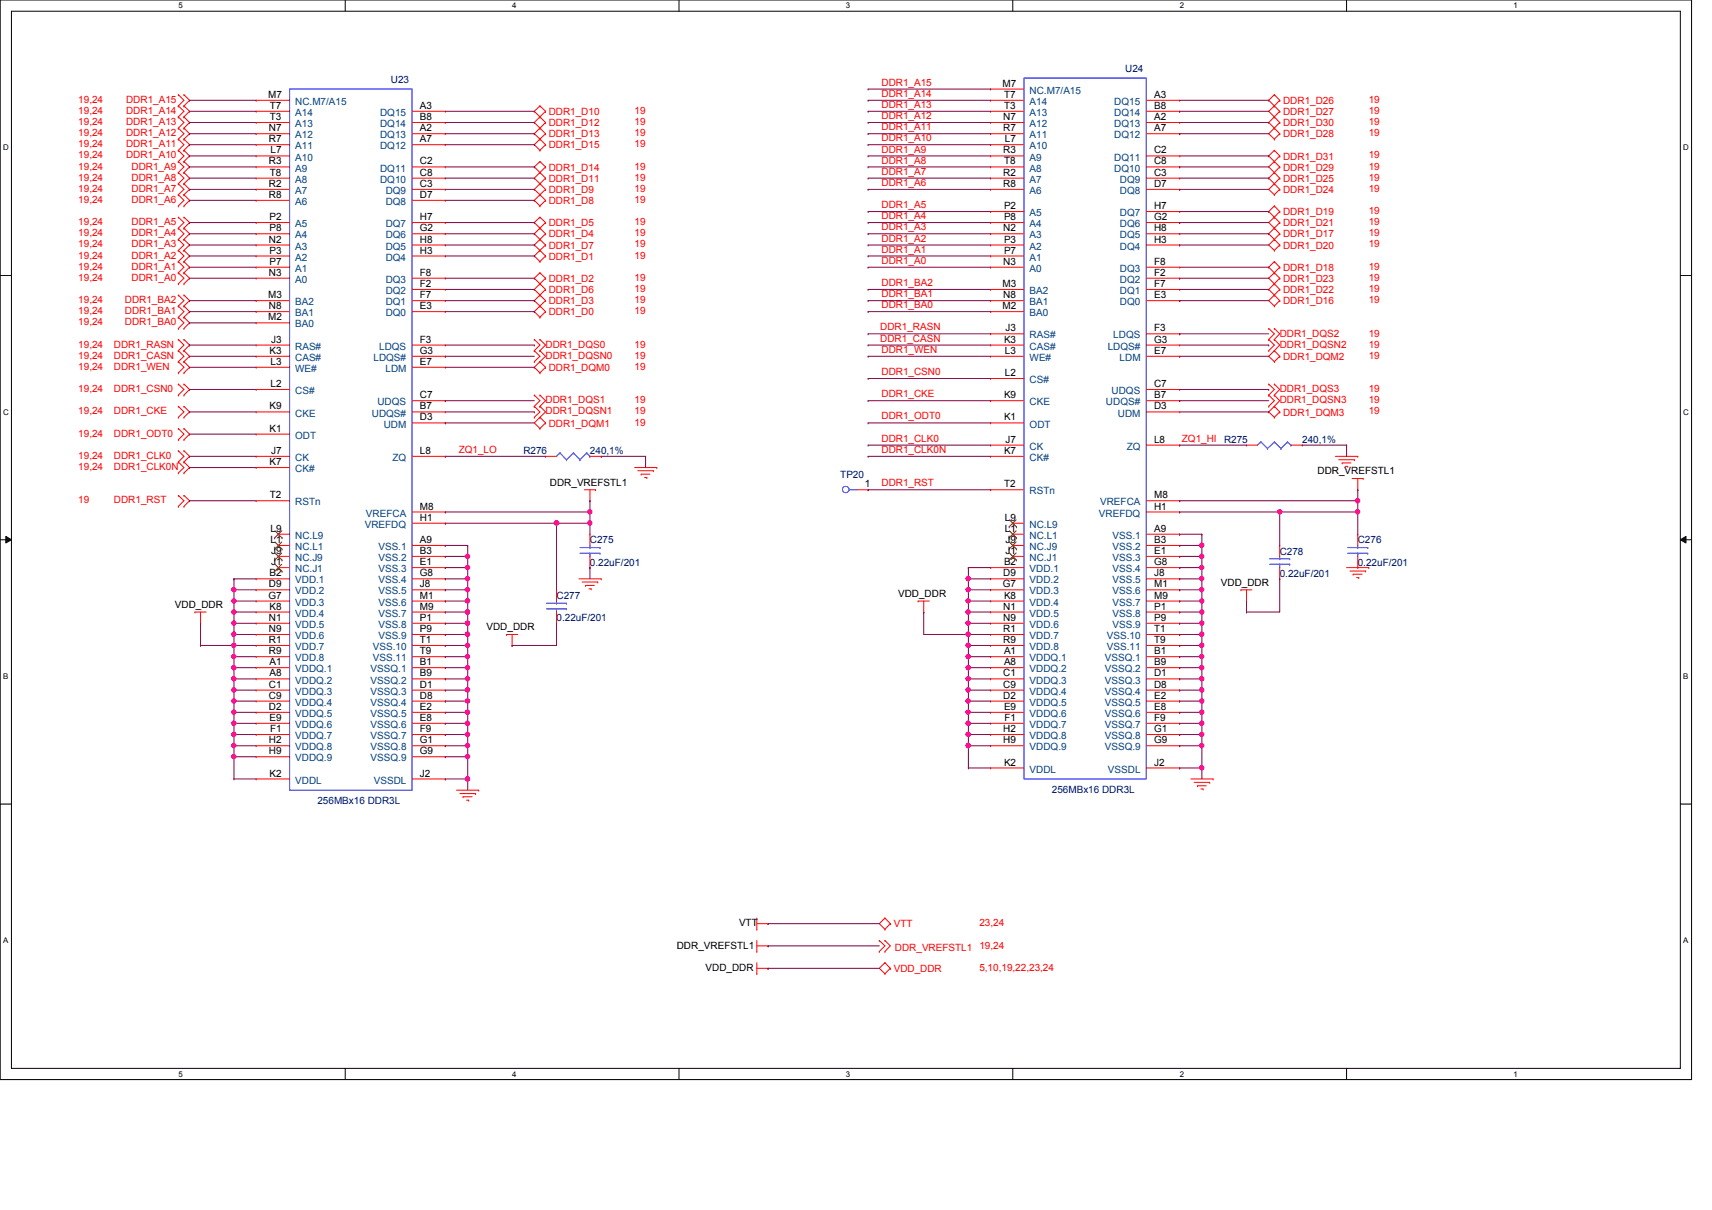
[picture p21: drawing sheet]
<svg xmlns="http://www.w3.org/2000/svg" width="297mm" height="210mm" viewBox="0 0 297 210" stroke-linecap="round" stroke-linejoin="round" font-family="sans-serif">
<defs><g id="words">
<g font-size="1.7" fill="#f00">
<text x="13.6" y="17.8">19,24</text>
<text x="21.9" y="17.8">DDR1_A15</text>
<text x="152.9" y="16.8">DDR1_A14</text>
<text x="152.9" y="14.9">DDR1_A15</text>
<text x="237.5" y="17.8">19</text>
<text x="13.6" y="19.8">19,24</text>
<text x="13.6" y="21.7">19,24</text>
<text x="13.6" y="23.6">19,24</text>
<text x="21.9" y="19.8">DDR1_A14</text>
<text x="21.9" y="21.7">DDR1_A13</text>
<text x="21.9" y="23.6">DDR1_A12</text>
<text x="95.2" y="23.8">DDR1_D13</text>
<text x="95.2" y="21.9">DDR1_D12</text>
<text x="95.2" y="20">DDR1_D10</text>
<text x="110.1" y="23.6">19</text>
<text x="110.1" y="21.7">19</text>
<text x="110.1" y="19.8">19</text>
<text x="152.9" y="22.6">DDR1_A11</text>
<text x="152.9" y="18.7">DDR1_A13</text>
<text x="152.9" y="20.7">DDR1_A12</text>
<text x="222.6" y="23.8">DDR1_D28</text>
<text x="222.6" y="20">DDR1_D27</text>
<text x="222.6" y="18">DDR1_D26</text>
<text x="222.6" y="21.9">DDR1_D30</text>
<text x="237.5" y="23.6">19</text>
<text x="237.5" y="19.8">19</text>
<text x="237.5" y="21.7">19</text>
<text x="13.6" y="29.4">19,24</text>
<text x="13.6" y="27.5">19,24</text>
<text x="13.6" y="25.6">19,24</text>
<text x="21.9" y="27.5">DDR1_A10</text>
<text x="21.9" y="25.6">DDR1_A11</text>
<text x="22.8" y="29.4">DDR1_A9</text>
<text x="95.2" y="29.6">DDR1_D14</text>
<text x="95.2" y="25.7">DDR1_D15</text>
<text x="110.1" y="29.4">19</text>
<text x="110.1" y="25.6">19</text>
<text x="152.9" y="28.4">DDR1_A8</text>
<text x="152.9" y="24.5">DDR1_A10</text>
<text x="152.9" y="26.5">DDR1_A9</text>
<text x="222.6" y="29.6">DDR1_D29</text>
<text x="222.6" y="27.7">DDR1_D31</text>
<text x="237.5" y="29.4">19</text>
<text x="237.5" y="27.5">19</text>
<text x="13.6" y="35.2">19,24</text>
<text x="13.6" y="33.3">19,24</text>
<text x="13.6" y="31.4">19,24</text>
<text x="22.8" y="35.2">DDR1_A6</text>
<text x="22.8" y="33.3">DDR1_A7</text>
<text x="22.8" y="31.4">DDR1_A8</text>
<text x="95.2" y="31.5">DDR1_D11</text>
<text x="95.2" y="33.5">DDR1_D9</text>
<text x="95.2" y="35.4">DDR1_D8</text>
<text x="110.1" y="31.4">19</text>
<text x="110.1" y="33.3">19</text>
<text x="110.1" y="35.2">19</text>
<text x="152.9" y="32.3">DDR1_A6</text>
<text x="152.9" y="30.3">DDR1_A7</text>
<text x="222.6" y="31.5">DDR1_D25</text>
<text x="222.6" y="33.5">DDR1_D24</text>
<text x="237.5" y="31.4">19</text>
<text x="237.5" y="33.3">19</text>
<text x="13.6" y="41">19,24</text>
<text x="13.6" y="39.1">19,24</text>
<text x="22.8" y="41">DDR1_A4</text>
<text x="22.8" y="39.1">DDR1_A5</text>
<text x="95.2" y="39.3">DDR1_D5</text>
<text x="95.2" y="41.2">DDR1_D4</text>
<text x="110.1" y="39.1">19</text>
<text x="110.1" y="41">19</text>
<text x="152.9" y="41.9">DDR1_A2</text>
<text x="152.9" y="36.1">DDR1_A5</text>
<text x="152.9" y="40">DDR1_A3</text>
<text x="152.9" y="38">DDR1_A4</text>
<text x="222.6" y="41.2">DDR1_D17</text>
<text x="222.6" y="39.3">DDR1_D21</text>
<text x="222.6" y="37.3">DDR1_D19</text>
<text x="237.5" y="41">19</text>
<text x="237.5" y="39.1">19</text>
<text x="237.5" y="37.1">19</text>
<text x="13.6" y="46.8">19,24</text>
<text x="13.6" y="44.9">19,24</text>
<text x="13.6" y="42.9">19,24</text>
<text x="22.8" y="46.8">DDR1_A1</text>
<text x="22.8" y="44.9">DDR1_A2</text>
<text x="22.8" y="42.9">DDR1_A3</text>
<text x="95.2" y="45">DDR1_D1</text>
<text x="95.2" y="43.1">DDR1_D7</text>
<text x="110.1" y="44.9">19</text>
<text x="110.1" y="42.9">19</text>
<text x="152.9" y="43.8">DDR1_A1</text>
<text x="152.9" y="45.8">DDR1_A0</text>
<text x="222.6" y="47">DDR1_D18</text>
<text x="222.6" y="43.1">DDR1_D20</text>
<text x="237.5" y="46.8">19</text>
<text x="237.5" y="42.9">19</text>
<text x="13.6" y="48.7">19,24</text>
<text x="13.6" y="52.6">19,24</text>
<text x="21.7" y="52.6">DDR1_BA2</text>
<text x="22.8" y="48.7">DDR1_A0</text>
<text x="95.2" y="48.9">DDR1_D2</text>
<text x="95.2" y="52.8">DDR1_D3</text>
<text x="95.2" y="50.8">DDR1_D6</text>
<text x="110.1" y="48.7">19</text>
<text x="110.1" y="52.6">19</text>
<text x="110.1" y="50.7">19</text>
<text x="152.9" y="51.6">DDR1_BA1</text>
<text x="152.9" y="53.5">DDR1_BA0</text>
<text x="152.9" y="49.6">DDR1_BA2</text>
<text x="222.6" y="50.8">DDR1_D22</text>
<text x="222.6" y="48.9">DDR1_D23</text>
<text x="222.6" y="52.8">DDR1_D16</text>
<text x="237.5" y="50.7">19</text>
<text x="237.5" y="48.7">19</text>
<text x="237.5" y="52.6">19</text>
<text x="13.6" y="56.4">19,24</text>
<text x="13.6" y="54.5">19,24</text>
<text x="21.7" y="56.4">DDR1_BA0</text>
<text x="21.7" y="54.5">DDR1_BA1</text>
<text x="95.2" y="54.7">DDR1_D0</text>
<text x="110.1" y="54.5">19</text>
<text x="152.7" y="59.3">DDR1_CASN</text>
<text x="152.7" y="57.3">DDR1_RASN</text>
<text x="222" y="58.4">DDR1_DQS2</text>
<text x="237.5" y="58.4">19</text>
<text x="13.6" y="60.3">19,24</text>
<text x="13.6" y="62.2">19,24</text>
<text x="13.6" y="64.2">19,24</text>
<text x="19.8" y="60.3">DDR1_RASN</text>
<text x="19.8" y="62.2">DDR1_CASN</text>
<text x="19.8" y="64.2">DDR1_WEN</text>
<text x="94.7" y="60.3">DDR1_DQS0</text>
<text x="94.7" y="62.2">DDR1_DQSN0</text>
<text x="95.2" y="64.3">DDR1_DQM0</text>
<text x="110.1" y="62.2">19</text>
<text x="110.1" y="60.3">19</text>
<text x="110.1" y="64.2">19</text>
<text x="152.9" y="65.1">DDR1_CSN0</text>
<text x="152.9" y="61.2">DDR1_WEN</text>
<text x="222" y="60.3">DDR1_DQSN2</text>
<text x="222.6" y="62.4">DDR1_DQM2</text>
<text x="237.5" y="60.3">19</text>
<text x="237.5" y="62.2">19</text>
<text x="13.6" y="68">19,24</text>
<text x="13.6" y="71.9">19,24</text>
<text x="19.8" y="68">DDR1_CSN0</text>
<text x="19.8" y="71.9">DDR1_CKE</text>
<text x="94.7" y="70">DDR1_DQS1</text>
<text x="94.7" y="71.9">DDR1_DQSN1</text>
<text x="110.1" y="71.9">19</text>
<text x="110.1" y="70">19</text>
<text x="152.9" y="68.9">DDR1_CKE</text>
<text x="222" y="68">DDR1_DQS3</text>
<text x="222" y="70">DDR1_DQSN3</text>
<text x="237.5" y="70">19</text>
<text x="237.5" y="68">19</text>
<text x="237.5" y="71.9">19</text>
<text x="13.6" y="75.7">19,24</text>
<text x="19.8" y="75.7">DDR1_ODT0</text>
<text x="95.2" y="74">DDR1_DQM1</text>
<text x="110.1" y="73.8">19</text>
<text x="152.9" y="76.6">DDR1_CLK0</text>
<text x="152.9" y="72.8">DDR1_ODT0</text>
<text x="205.1" y="76.6">ZQ1_HI</text>
<text x="222.6" y="72.1">DDR1_DQM3</text>
<text x="13.6" y="79.6">19,24</text>
<text x="13.6" y="81.5">19,24</text>
<text x="19.8" y="79.6">DDR1_CLK0</text>
<text x="19.8" y="81.5">DDR1_CLK0N</text>
<text x="79.6" y="78.6">ZQ1_LO</text>
<text x="152.9" y="78.6">DDR1_CLK0N</text>
<text x="13.6" y="87.3">19</text>
<text x="19.8" y="87.3">DDR1_RST</text>
<text x="152.9" y="84.4">DDR1_RST</text>
<text x="155.1" y="160.9">VTT</text>
<text x="169.9" y="160.7">23,24</text>
<text x="155.3" y="164.9">DDR_VREFSTL1</text>
<text x="169.9" y="164.5">19,24</text>
<text x="155.1" y="168.6">VDD_DDR</text>
<text x="169.9" y="168.4">5,10,19,22,23,24</text>
</g>
<g font-size="1.7">
<text x="46.5" y="17">M7</text>
<text x="173.9" y="15">M7</text>
<text x="174.2" y="17">T7</text>
<text x="200.2" y="17">A3</text>
<text x="46.6" y="22.8">N7</text>
<text x="46.8" y="20.8">T3</text>
<text x="46.8" y="18.9">T7</text>
<text x="72.9" y="18.9">A3</text>
<text x="72.9" y="20.8">B8</text>
<text x="72.9" y="22.8">A2</text>
<text x="174.1" y="20.8">N7</text>
<text x="174.1" y="22.8">R7</text>
<text x="174.2" y="18.9">T3</text>
<text x="200.2" y="18.9">B8</text>
<text x="200.2" y="20.8">A2</text>
<text x="200.2" y="22.8">A7</text>
<text x="46.6" y="24.7">R7</text>
<text x="46.6" y="28.5">R3</text>
<text x="46.9" y="26.6">L7</text>
<text x="72.9" y="24.7">A7</text>
<text x="72.9" y="28.5">C2</text>
<text x="174.1" y="26.6">R3</text>
<text x="174.2" y="28.5">T8</text>
<text x="174.4" y="24.7">L7</text>
<text x="200.2" y="26.6">C2</text>
<text x="200.2" y="28.5">C8</text>
<text x="46.6" y="32.4">R2</text>
<text x="46.6" y="34.3">R8</text>
<text x="46.8" y="30.5">T8</text>
<text x="72.9" y="30.5">C8</text>
<text x="72.9" y="32.4">C3</text>
<text x="72.9" y="34.3">D7</text>
<text x="174.1" y="30.5">R2</text>
<text x="174.1" y="32.4">R8</text>
<text x="200.2" y="30.5">C3</text>
<text x="200.2" y="32.4">D7</text>
<text x="46.8" y="38.2">P2</text>
<text x="46.8" y="40.1">P8</text>
<text x="72.9" y="38.2">H7</text>
<text x="72.9" y="40.1">G2</text>
<text x="174.1" y="40.1">N2</text>
<text x="174.2" y="36.3">P2</text>
<text x="174.2" y="38.2">P8</text>
<text x="200.2" y="36.3">H7</text>
<text x="200.2" y="38.2">G2</text>
<text x="200.2" y="40.1">H8</text>
<text x="46.6" y="42.1">N2</text>
<text x="46.6" y="47.8">N3</text>
<text x="46.8" y="44">P3</text>
<text x="46.8" y="45.9">P7</text>
<text x="72.9" y="42.1">H8</text>
<text x="72.9" y="44">H3</text>
<text x="72.9" y="47.8">F8</text>
<text x="174.1" y="45.9">N3</text>
<text x="174.2" y="42.1">P3</text>
<text x="174.2" y="44">P7</text>
<text x="200.2" y="42.1">H3</text>
<text x="200.2" y="45.9">F8</text>
<text x="200.2" y="47.8">F2</text>
<text x="46.5" y="51.7">M3</text>
<text x="46.6" y="53.6">N8</text>
<text x="72.9" y="49.8">F2</text>
<text x="72.9" y="51.7">F7</text>
<text x="72.9" y="53.6">E3</text>
<text x="173.9" y="49.8">M3</text>
<text x="173.9" y="53.6">M2</text>
<text x="174.1" y="51.7">N8</text>
<text x="200.2" y="49.8">F7</text>
<text x="200.2" y="51.7">E3</text>
<text x="46.5" y="55.6">M2</text>
<text x="47" y="59.4">J3</text>
<text x="72.9" y="59.4">F3</text>
<text x="174.2" y="59.4">K3</text>
<text x="174.5" y="57.5">J3</text>
<text x="200.2" y="59.4">G3</text>
<text x="200.2" y="57.5">F3</text>
<text x="46.8" y="61.4">K3</text>
<text x="46.9" y="63.3">L3</text>
<text x="72.9" y="61.4">G3</text>
<text x="72.9" y="63.3">E7</text>
<text x="174.4" y="65.2">L2</text>
<text x="174.4" y="61.4">L3</text>
<text x="200.2" y="61.4">E7</text>
<text x="46.8" y="71">K9</text>
<text x="46.9" y="67.1">L2</text>
<text x="72.9" y="71">B7</text>
<text x="72.9" y="69.1">C7</text>
<text x="174.2" y="69.1">K9</text>
<text x="200.2" y="69.1">B7</text>
<text x="200.2" y="67.1">C7</text>
<text x="200.2" y="71">D3</text>
<text x="46.8" y="74.9">K1</text>
<text x="72.9" y="72.9">D3</text>
<text x="174.2" y="72.9">K1</text>
<text x="174.5" y="76.8">J7</text>
<text x="200.2" y="76.8">L8</text>
<text x="46.8" y="80.7">K7</text>
<text x="47" y="78.7">J7</text>
<text x="72.9" y="78.7">L8</text>
<text x="174.2" y="78.7">K7</text>
<text x="228.6" y="82.3">DDR_VREFSTL1</text>
<text x="46.8" y="86.4">T2</text>
<text x="72.9" y="88.4">M8</text>
<text x="95.4" y="84.2">DDR_VREFSTL1</text>
<text x="150.1" y="84.5">1</text>
<text x="174.2" y="84.5">T2</text>
<text x="200.2" y="86.4">M8</text>
<text x="200.2" y="88.4">H1</text>
<text x="46.9" y="92.2">L9</text>
<text x="46.9" y="94.2">L1</text>
<text x="72.9" y="94.2">A9</text>
<text x="72.9" y="90.3">H1</text>
<text x="174.4" y="90.3">L9</text>
<text x="174.4" y="92.2">L1</text>
<text x="174.5" y="94.2">J9</text>
<text x="200.2" y="92.2">A9</text>
<text x="200.2" y="94.2">B3</text>
<text x="46.6" y="101.9">D9</text>
<text x="46.8" y="100">B2</text>
<text x="47" y="96.1">J9</text>
<text x="47" y="98">J1</text>
<text x="72.9" y="96.1">B3</text>
<text x="72.9" y="98">E1</text>
<text x="72.9" y="100">G8</text>
<text x="72.9" y="101.9">J8</text>
<text x="174" y="101.9">G7</text>
<text x="174.1" y="100">D9</text>
<text x="174.2" y="98">B2</text>
<text x="174.5" y="96.1">J1</text>
<text x="200.2" y="96.1">E1</text>
<text x="200.2" y="98">G8</text>
<text x="200.2" y="100">J8</text>
<text x="200.2" y="101.9">M1</text>
<text x="211.8" y="101.6">VDD_DDR</text>
<text x="30.3" y="105.5">VDD_DDR</text>
<text x="46.6" y="103.8">G7</text>
<text x="46.6" y="107.7">N1</text>
<text x="46.8" y="105.7">K8</text>
<text x="72.9" y="103.8">M1</text>
<text x="72.9" y="105.7">M9</text>
<text x="72.9" y="107.7">P1</text>
<text x="155.8" y="103.5">VDD_DDR</text>
<text x="174.1" y="105.7">N1</text>
<text x="174.1" y="107.7">N9</text>
<text x="174.2" y="103.8">K8</text>
<text x="200.2" y="103.8">M9</text>
<text x="200.2" y="105.7">P1</text>
<text x="200.2" y="107.7">P9</text>
<text x="46.6" y="109.6">N9</text>
<text x="46.6" y="111.5">R1</text>
<text x="46.6" y="113.5">R9</text>
<text x="72.9" y="109.6">P9</text>
<text x="72.9" y="111.5">T1</text>
<text x="72.9" y="113.5">T9</text>
<text x="84.4" y="109.3">VDD_DDR</text>
<text x="174.1" y="109.6">R1</text>
<text x="174.1" y="111.5">R9</text>
<text x="174.2" y="113.5">A1</text>
<text x="200.2" y="113.5">B1</text>
<text x="200.2" y="109.6">T1</text>
<text x="200.2" y="111.5">T9</text>
<text x="46.6" y="119.3">C1</text>
<text x="46.8" y="115.4">A1</text>
<text x="46.8" y="117.3">A8</text>
<text x="72.9" y="115.4">B1</text>
<text x="72.9" y="117.3">B9</text>
<text x="72.9" y="119.3">D1</text>
<text x="174.1" y="117.3">C1</text>
<text x="174.1" y="119.3">C9</text>
<text x="174.2" y="115.4">A8</text>
<text x="200.2" y="115.4">B9</text>
<text x="200.2" y="117.3">D1</text>
<text x="200.2" y="119.3">D8</text>
<text x="46.6" y="121.2">C9</text>
<text x="46.6" y="123.1">D2</text>
<text x="46.8" y="125.1">E9</text>
<text x="72.9" y="121.2">D8</text>
<text x="72.9" y="123.1">E2</text>
<text x="72.9" y="125.1">E8</text>
<text x="174.1" y="121.2">D2</text>
<text x="174.2" y="123.1">E9</text>
<text x="174.3" y="125.1">F1</text>
<text x="200.2" y="121.2">E2</text>
<text x="200.2" y="123.1">E8</text>
<text x="200.2" y="125.1">F9</text>
<text x="46.6" y="128.9">H2</text>
<text x="46.6" y="130.9">H9</text>
<text x="46.9" y="127">F1</text>
<text x="72.9" y="127">F9</text>
<text x="72.9" y="128.9">G1</text>
<text x="72.9" y="130.9">G9</text>
<text x="174.1" y="127">H2</text>
<text x="174.1" y="128.9">H9</text>
<text x="200.2" y="127">G1</text>
<text x="200.2" y="128.9">G9</text>
<text x="46.8" y="134.7">K2</text>
<text x="72.9" y="134.7">J2</text>
<text x="174.2" y="132.8">K2</text>
<text x="200.2" y="132.8">J2</text>
<text x="128.2" y="160.7">VTT</text>
<text x="117.4" y="164.5">DDR_VREFSTL1</text>
<text x="122.4" y="168.4">VDD_DDR</text>
</g>
<g font-size="1.7" fill="#000080">
<text x="67.8" y="14.4">U23</text>
<text x="195.2" y="12.4">U24</text>
<text x="212.4" y="76.9">R275</text>
<text x="225.9" y="76.9">240,1%</text>
<text x="90.8" y="78.8">R276</text>
<text x="102.4" y="78.8">240,1%</text>
<text x="145.8" y="82.9">TP20</text>
<text x="102.4" y="94.3">C275</text>
<text x="235.6" y="94.3">C276</text>
<text x="102.4" y="98.1">0.22uF/201</text>
<text x="222" y="96.2">C278</text>
<text x="222" y="100.1">0.22uF/201</text>
<text x="235.6" y="98.1">0.22uF/201</text>
<text x="96.6" y="103.9">C277</text>
<text x="96.6" y="107.8">0.22uF/201</text>
<text x="182.5" y="137.5">256MBx16 DDR3L</text>
<text x="55.1" y="139.4">256MBx16 DDR3L</text>
</g>
<g font-size="1.7" fill="#004080">
<text x="178.6" y="16.3">NC.M7/A15</text>
<text x="51.2" y="22.1">A13</text>
<text x="51.2" y="20.1">A14</text>
<text x="51.2" y="18.2">NC.M7/A15</text>
<text x="66" y="20.1">DQ15</text>
<text x="66" y="22.1">DQ14</text>
<text x="178.6" y="22.1">A12</text>
<text x="178.6" y="20.1">A13</text>
<text x="178.6" y="18.2">A14</text>
<text x="193.3" y="18.2">DQ15</text>
<text x="193.3" y="20.1">DQ14</text>
<text x="193.3" y="22.1">DQ13</text>
<text x="51.2" y="24">A12</text>
<text x="51.2" y="25.9">A11</text>
<text x="51.2" y="27.9">A10</text>
<text x="51.2" y="29.8">A9</text>
<text x="66" y="24">DQ13</text>
<text x="66" y="25.9">DQ12</text>
<text x="66" y="29.8">DQ11</text>
<text x="178.6" y="24">A11</text>
<text x="178.6" y="25.9">A10</text>
<text x="178.6" y="27.9">A9</text>
<text x="178.6" y="29.8">A8</text>
<text x="193.3" y="24">DQ12</text>
<text x="193.3" y="27.9">DQ11</text>
<text x="193.3" y="29.8">DQ10</text>
<text x="51.2" y="31.7">A8</text>
<text x="51.2" y="33.7">A7</text>
<text x="51.2" y="35.6">A6</text>
<text x="66" y="31.7">DQ10</text>
<text x="66.9" y="33.7">DQ9</text>
<text x="66.9" y="35.6">DQ8</text>
<text x="178.6" y="31.7">A7</text>
<text x="178.6" y="33.7">A6</text>
<text x="194.3" y="31.7">DQ9</text>
<text x="194.3" y="33.7">DQ8</text>
<text x="51.2" y="39.4">A5</text>
<text x="51.2" y="41.4">A4</text>
<text x="66.9" y="39.4">DQ7</text>
<text x="66.9" y="41.4">DQ6</text>
<text x="178.6" y="37.5">A5</text>
<text x="178.6" y="39.4">A4</text>
<text x="178.6" y="41.4">A3</text>
<text x="194.3" y="37.5">DQ7</text>
<text x="194.3" y="39.4">DQ6</text>
<text x="194.3" y="41.4">DQ5</text>
<text x="51.2" y="43.3">A3</text>
<text x="51.2" y="45.2">A2</text>
<text x="51.2" y="47.2">A1</text>
<text x="66.9" y="43.3">DQ5</text>
<text x="66.9" y="45.2">DQ4</text>
<text x="178.6" y="43.3">A2</text>
<text x="178.6" y="45.2">A1</text>
<text x="178.6" y="47.2">A0</text>
<text x="194.3" y="43.3">DQ4</text>
<text x="194.3" y="47.2">DQ3</text>
<text x="51.2" y="49.1">A0</text>
<text x="51.2" y="53">BA2</text>
<text x="66.9" y="49.1">DQ3</text>
<text x="66.9" y="51">DQ2</text>
<text x="66.9" y="53">DQ1</text>
<text x="178.6" y="51">BA2</text>
<text x="178.6" y="53">BA1</text>
<text x="194.3" y="49.1">DQ2</text>
<text x="194.3" y="51">DQ1</text>
<text x="194.3" y="53">DQ0</text>
<text x="51.2" y="54.9">BA1</text>
<text x="51.2" y="56.8">BA0</text>
<text x="66.9" y="54.9">DQ0</text>
<text x="178.6" y="54.9">BA0</text>
<text x="178.6" y="58.7">RAS#</text>
<text x="193.2" y="58.7">LDQS</text>
<text x="51.2" y="62.6">CAS#</text>
<text x="51.2" y="60.7">RAS#</text>
<text x="51.2" y="64.5">WE#</text>
<text x="64.8" y="62.6">LDQS#</text>
<text x="65.8" y="60.7">LDQS</text>
<text x="66.9" y="64.5">LDM</text>
<text x="178.6" y="60.7">CAS#</text>
<text x="178.6" y="62.6">WE#</text>
<text x="192.2" y="60.7">LDQS#</text>
<text x="194.3" y="62.6">LDM</text>
<text x="51.2" y="68.4">CS#</text>
<text x="65.5" y="70.3">UDQS</text>
<text x="178.6" y="66.5">CS#</text>
<text x="178.6" y="70.3">CKE</text>
<text x="191.9" y="70.3">UDQS#</text>
<text x="192.9" y="68.4">UDQS</text>
<text x="51.2" y="76.1">ODT</text>
<text x="51.2" y="72.3">CKE</text>
<text x="64.5" y="72.3">UDQS#</text>
<text x="66.6" y="74.2">UDM</text>
<text x="178.6" y="74.2">ODT</text>
<text x="194" y="72.3">UDM</text>
<text x="51.2" y="80">CK</text>
<text x="51.2" y="81.9">CK#</text>
<text x="68.1" y="80">ZQ</text>
<text x="178.6" y="78">CK</text>
<text x="178.6" y="80">CK#</text>
<text x="195.5" y="78">ZQ</text>
<text x="51.2" y="87.7">RSTn</text>
<text x="63.5" y="89.6">VREFCA</text>
<text x="178.6" y="85.8">RSTn</text>
<text x="190.7" y="89.6">VREFDQ</text>
<text x="190.9" y="87.7">VREFCA</text>
<text x="51.2" y="93.5">NC.L9</text>
<text x="51.2" y="95.4">NC.L1</text>
<text x="63.3" y="91.6">VREFDQ</text>
<text x="65.7" y="95.4">VSS.1</text>
<text x="178.6" y="91.6">NC.L9</text>
<text x="178.6" y="93.5">NC.L1</text>
<text x="178.6" y="95.4">NC.J9</text>
<text x="193" y="93.5">VSS.1</text>
<text x="193" y="95.4">VSS.2</text>
<text x="51.2" y="101.2">VDD.1</text>
<text x="51.2" y="97.3">NC.J9</text>
<text x="51.2" y="99.3">NC.J1</text>
<text x="65.7" y="97.3">VSS.2</text>
<text x="65.7" y="99.3">VSS.3</text>
<text x="65.7" y="101.2">VSS.4</text>
<text x="178.6" y="99.3">VDD.1</text>
<text x="178.6" y="101.2">VDD.2</text>
<text x="178.6" y="97.3">NC.J1</text>
<text x="193" y="97.3">VSS.3</text>
<text x="193" y="99.3">VSS.4</text>
<text x="193" y="101.2">VSS.5</text>
<text x="51.2" y="103.1">VDD.2</text>
<text x="51.2" y="105.1">VDD.3</text>
<text x="51.2" y="107">VDD.4</text>
<text x="65.7" y="103.1">VSS.5</text>
<text x="65.7" y="105.1">VSS.6</text>
<text x="65.7" y="107">VSS.7</text>
<text x="178.6" y="103.1">VDD.3</text>
<text x="178.6" y="105.1">VDD.4</text>
<text x="178.6" y="107">VDD.5</text>
<text x="193" y="103.1">VSS.6</text>
<text x="193" y="105.1">VSS.7</text>
<text x="193" y="107">VSS.8</text>
<text x="51.2" y="108.9">VDD.5</text>
<text x="51.2" y="110.9">VDD.6</text>
<text x="51.2" y="112.8">VDD.7</text>
<text x="64.7" y="112.8">VSS.10</text>
<text x="65.7" y="108.9">VSS.8</text>
<text x="65.7" y="110.9">VSS.9</text>
<text x="178.6" y="108.9">VDD.6</text>
<text x="178.6" y="110.9">VDD.7</text>
<text x="178.6" y="112.8">VDD.8</text>
<text x="192.1" y="110.9">VSS.10</text>
<text x="192.1" y="112.8">VSS.11</text>
<text x="193" y="108.9">VSS.9</text>
<text x="51.2" y="116.6">VDDQ.1</text>
<text x="51.2" y="118.6">VDDQ.2</text>
<text x="51.2" y="114.7">VDD.8</text>
<text x="64.3" y="116.6">VSSQ.1</text>
<text x="64.3" y="118.6">VSSQ.2</text>
<text x="64.7" y="114.7">VSS.11</text>
<text x="178.6" y="114.7">VDDQ.1</text>
<text x="178.6" y="116.6">VDDQ.2</text>
<text x="178.6" y="118.6">VDDQ.3</text>
<text x="191.7" y="114.7">VSSQ.1</text>
<text x="191.7" y="116.6">VSSQ.2</text>
<text x="191.7" y="118.6">VSSQ.3</text>
<text x="51.2" y="120.5">VDDQ.3</text>
<text x="51.2" y="122.4">VDDQ.4</text>
<text x="51.2" y="124.4">VDDQ.5</text>
<text x="64.3" y="120.5">VSSQ.3</text>
<text x="64.3" y="122.4">VSSQ.4</text>
<text x="64.3" y="124.4">VSSQ.5</text>
<text x="178.6" y="120.5">VDDQ.4</text>
<text x="178.6" y="122.4">VDDQ.5</text>
<text x="178.6" y="124.4">VDDQ.6</text>
<text x="191.7" y="120.5">VSSQ.4</text>
<text x="191.7" y="122.4">VSSQ.5</text>
<text x="191.7" y="124.4">VSSQ.6</text>
<text x="51.2" y="126.3">VDDQ.6</text>
<text x="51.2" y="128.2">VDDQ.7</text>
<text x="51.2" y="130.2">VDDQ.8</text>
<text x="64.3" y="126.3">VSSQ.6</text>
<text x="64.3" y="128.2">VSSQ.7</text>
<text x="64.3" y="130.2">VSSQ.8</text>
<text x="178.6" y="126.3">VDDQ.7</text>
<text x="178.6" y="128.2">VDDQ.8</text>
<text x="178.6" y="130.2">VDDQ.9</text>
<text x="191.7" y="126.3">VSSQ.7</text>
<text x="191.7" y="128.2">VSSQ.8</text>
<text x="191.7" y="130.2">VSSQ.9</text>
<text x="51.2" y="132.1">VDDQ.9</text>
<text x="51.2" y="135.9">VDDL</text>
<text x="64.3" y="132.1">VSSQ.9</text>
<text x="64.9" y="135.9">VSSDL</text>
<text x="178.6" y="134">VDDL</text>
<text x="192.2" y="134">VSSDL</text>
</g>
<g font-size="1.4">
<text x="30.9" y="1.4">5</text>
<text x="88.9" y="1.4">4</text>
<text x="146.8" y="1.4">3</text>
<text x="204.7" y="1.4">2</text>
<text x="262.6" y="1.4">1</text>
<text x=".5" y="26.1">D</text>
<text x="292.1" y="26.1">D</text>
<text x=".5" y="71.9">C</text>
<text x="292.1" y="71.9">C</text>
<text x=".5" y="117.8">B</text>
<text x="292.1" y="117.8">B</text>
<text x=".5" y="163.6">A</text>
<text x="292.1" y="163.6">A</text>
<text x="30.9" y="186.8">5</text>
<text x="88.9" y="186.8">4</text>
<text x="146.8" y="186.8">3</text>
<text x="204.7" y="186.8">2</text>
<text x="262.6" y="186.8">1</text>
</g>
</g></defs>
<path d="M0 0h293.5v187.3h-293.5zM2 1.9h289.5v183.4h-289.5z" fill="none" stroke="#000" stroke-width=".17"/>
<g fill="#fff">
<path d="M30.9 .2h.8v1.5h-.8z"/>
<path d="M30.9 185.5h.8v1.6h-.8z"/>
</g>
<path d="M59.9 0v1.9M59.9 185.3v2" fill="none" stroke="#000" stroke-width=".17"/>
<g fill="#fff">
<path d="M88.9 .2h.7v1.5h-.7z"/>
<path d="M88.9 185.5h.7v1.6h-.7z"/>
</g>
<path d="M117.8 0v1.9M117.8 185.3v2" fill="none" stroke="#000" stroke-width=".17"/>
<g fill="#fff">
<path d="M146.8 .2h.7v1.5h-.7z"/>
<path d="M146.8 185.5h.7v1.6h-.7z"/>
</g>
<path d="M175.7 0v1.9M175.7 185.3v2" fill="none" stroke="#000" stroke-width=".17"/>
<g fill="#fff">
<path d="M204.7 .2h.7v1.5h-.7z"/>
<path d="M204.7 185.5h.7v1.6h-.7z"/>
</g>
<path d="M233.6 0v1.9M233.6 185.3v2" fill="none" stroke="#000" stroke-width=".17"/>
<g fill="#fff">
<path d="M262.6 .2h.8v1.5h-.8z"/>
<path d="M262.6 185.5h.8v1.6h-.8z"/>
<path d="M.5 24.8h1v1.6h-1z"/>
<path d="M292.1 24.8h.9v1.6h-.9z"/>
<path d="M.5 70.7h1v1.5h-1z"/>
<path d="M292.1 70.7h.9v1.5h-.9z"/>
</g>
<path d="M0 47.8h2M291.5 47.8h2" fill="none" stroke="#000" stroke-width=".17"/>
<g fill="#fff">
<path d="M.5 116.5h.9v1.6h-.9z"/>
<path d="M292.1 116.5h.8v1.6h-.8z"/>
</g>
<path d="M0 93.6h2M1 93l1 .6-1 .6zM291.5 93.6l1-.6v1.2zM291.5 93.6h2" fill="none" stroke="#000" stroke-width=".17"/>
<path d="M1 93l1 .6-1 .6zM291.5 93.6l1-.6v1.2z" fill="#000"/>
<g fill="#fff">
<path d="M.5 162.4h.9v1.5h-.9z"/>
<path d="M292.1 162.4h.8v1.5h-.8z"/>
</g>
<path d="M0 139.5h2M291.5 139.5h2" fill="none" stroke="#000" stroke-width=".17"/>
<g fill="none" stroke="#f00" stroke-width=".17">
<path d="M30.9 18.4h.1M30.9 16.4h.1M30.9 18.4l1 .9-1 1M30.9 16.4l1 1-1 1M31.9 18.4h.1M31.9 16.4h.1M31.9 18.4l1 .9-1 1M31.9 16.4l1 1-1 1M44.4 19.3h.1M44.4 17.4h.1M44.4 19.3h5.8M44.4 17.4h5.8"/>
<path d="M71.5 19.3h5.8M77.3 19.3h.1M93.7 18.4h.1M93.7 18.4l-1 .9 2 2M93.7 18.4l1 .9M94.7 19.3h.1M94.7 19.3l-2 2 2 1.9M171.9 19.3h.1M171.9 17.4h.1M171.9 15.5h.1M171.9 19.3h5.8M171.9 17.4h5.8"/>
<path d="M171.9 15.5h5.8M198.9 19.3h5.8M198.9 17.4h5.8M204.7 17.4h.1M204.7 19.3h.1M221.1 18.4h.1M221.1 16.4h.1M221.1 18.4l-1 .9 1 1M221.1 16.4l-1 1 1.9 1.9M221.1 16.4l.9 1M222 19.3h.1M222 17.4h.1"/>
<path d="M222 19.3l-.9 1M222 17.4l-.9 1M30.9 39.6h.1M30.9 37.7h.1M30.9 33.8h.1M30.9 35.7h.1M30.9 31.9h.1M30.9 29.9h.1M30.9 28h.1M30.9 26.1h.1M30.9 24.1h.1M30.9 20.3h.1"/>
<path d="M30.9 22.2h.1M30.9 39.6l1 1-1 .9M30.9 37.7l1 .9-1 1M30.9 33.8l1 1-1 .9M30.9 31.9l1 1-1 .9M30.9 29.9l1 1-1 1M30.9 28l1 1-1 .9M30.9 26.1l1 1-1 .9M30.9 24.1l1 1-1 1M30.9 20.3l1 1-1 .9M30.9 22.2l1 1-1 .9M31.9 39.6h.1"/>
<path d="M31.9 37.7h.1M31.9 33.8h.1M31.9 35.7h.1M31.9 31.9h.1M31.9 29.9h.1M31.9 28h.1M31.9 26.1h.1M31.9 24.1h.1M31.9 20.3h.1M31.9 22.2h.1M31.9 39.6l1 1-1 .9M31.9 37.7l1 .9-1 1"/>
<path d="M31.9 33.8l1 1-1 .9M31.9 31.9l1 1-1 .9M31.9 29.9l1 1-1 1M31.9 28l1 1-1 .9M31.9 26.1l1 1-1 .9M31.9 24.1l1 1-1 1M31.9 20.3l1 1-1 .9M31.9 22.2l1 1-1 .9M44.4 23.2h.1M44.4 25.1h.1M44.4 27.1h.1M44.4 29h.1"/>
<path d="M44.4 30.9h.1M44.4 32.9h.1M44.4 34.8h.1M44.4 38.6h.1M44.4 21.3h.1M44.4 23.2h5.8M44.4 25.1h5.8M44.4 27.1h5.8M44.4 29h5.8M44.4 30.9h5.8M44.4 32.9h5.8M44.4 34.8h5.8"/>
<path d="M44.4 38.6h5.8M44.4 21.3h5.8M71.5 23.2h5.8M71.5 25.1h5.8M71.5 29h5.8M71.5 30.9h5.8M71.5 32.9h5.8M71.5 34.8h5.8M71.5 38.6h5.8M71.5 21.3h5.8M77.3 21.3h.1M77.3 23.2h.1"/>
<path d="M77.3 25.1h.1M77.3 29h.1M77.3 30.9h.1M77.3 32.9h.1M77.3 34.8h.1M77.3 38.6h.1M93.7 37.7h.1M93.7 39.6h.1M93.7 28h.1M93.7 29.9h.1M93.7 22.2h.1M93.7 24.1h.1"/>
<path d="M93.7 20.3h.1M93.7 26.1h.1M93.7 31.9h.1M93.7 33.8h.1M93.7 35.7h.1M93.7 37.7l-1 .9 2 2M93.7 37.7l1 .9M93.7 28l-1 1 2 1.9M93.7 28l1 1M93.7 24.1l-1 1 1 1M93.7 24.1l1 1M93.7 33.8l-1 1 1 .9"/>
<path d="M93.7 33.8l1 1M94.7 38.6h.1M94.7 29h.1M94.7 23.2h.1M94.7 21.3h.1M94.7 25.1h.1M94.7 30.9h.1M94.7 32.9h.1M94.7 34.8h.1M94.7 25.1l-1 1M94.7 38.6l-2 2 2 1.9M94.7 29l-2 1.9 2 2"/>
<path d="M94.7 21.3l-2 1.9 1 .9M94.7 23.2l-1 .9M94.7 30.9l-2 2 1 .9M94.7 32.9l-1 .9M94.7 34.8l-1 .9M171.9 21.3h.1M171.9 23.2h.1M171.9 25.1h.1M171.9 27.1h.1M171.9 29h.1M171.9 30.9h.1M171.9 32.9h.1"/>
<path d="M171.9 36.7h.1M171.9 38.6h.1M171.9 23.2h5.8M171.9 25.1h5.8M171.9 27.1h5.8M171.9 29h5.8M171.9 30.9h5.8M171.9 32.9h5.8M171.9 38.6h5.8M171.9 21.3h5.8M171.9 36.7h5.8M198.9 23.2h5.8"/>
<path d="M198.9 27.1h5.8M198.9 29h5.8M198.9 30.9h5.8M198.9 32.9h5.8M198.9 38.6h5.8M198.9 21.3h5.8M198.9 36.7h5.8M204.7 21.3h.1M204.7 23.2h.1M204.7 27.1h.1M204.7 29h.1M204.7 30.9h.1"/>
<path d="M204.7 32.9h.1M204.7 36.7h.1M204.7 38.6h.1M221.1 39.6h.1M221.1 37.7h.1M221.1 35.7h.1M221.1 29.9h.1M221.1 31.9h.1M221.1 22.2h.1M221.1 24.1h.1M221.1 20.3h.1M221.1 28h.1"/>
<path d="M221.1 33.8h.1M221.1 26.1h.1M221.1 39.6l-1 1 1 .9M221.1 39.6l.9 1M221.1 37.7l-1 .9 1 1M221.1 35.7l-1 1 1.9 1.9M221.1 35.7l.9 1M221.1 29.9l-1 1 1 1M221.1 29.9l.9 1M221.1 22.2l-1 1 1 .9M221.1 22.2l.9 1M221.1 28l-1 1 1 .9"/>
<path d="M221.1 26.1l-1 1 1.9 1.9M221.1 31.9l-1 1 1 .9M221.1 31.9l.9 1M221.1 20.3l-1 1 1 .9M221.1 20.3l.9 1M221.1 26.1l.9 1M222 38.6h.1M222 36.7h.1M222 30.9h.1M222 23.2h.1M222 29h.1M222 32.9h.1"/>
<path d="M222 21.3h.1M222 27.1h.1M222 38.6l-.9 1M222 36.7l-.9 1M222 30.9l-.9 1M222 23.2l-.9 .9M222 29l-.9 .9M222 32.9l-.9 .9M222 21.3l-.9 .9M222 27.1l-.9 .9M30.9 47.3h.1M30.9 49.2h.1"/>
<path d="M30.9 45.4h.1M30.9 43.4h.1M30.9 41.5h.1M30.9 55h.1M30.9 57h.1M30.9 53.1h.1M30.9 51.2h.1M30.9 58.9h.1M30.9 47.3l1 1-1 .9M30.9 45.4l1 1-1 .9M30.9 43.4l1 1-1 1M30.9 41.5l1 1-1 .9"/>
<path d="M30.9 55l1 1-1 1M30.9 53.1l1 1-1 .9M30.9 51.2l1 1-1 .9M30.9 58.9l1 1-1 .9M31.9 47.3h.1M31.9 49.2h.1M31.9 45.4h.1M31.9 43.4h.1M31.9 41.5h.1M31.9 55h.1M31.9 57h.1M31.9 53.1h.1"/>
<path d="M31.9 51.2h.1M31.9 58.9h.1M31.9 47.3l1 1-1 .9M31.9 45.4l1 1-1 .9M31.9 43.4l1 1-1 1M31.9 41.5l1 1-1 .9M31.9 55l1 1-1 1M31.9 53.1l1 1-1 .9M31.9 51.2l1 1-1 .9M31.9 58.9l1 1-1 .9M44.4 40.6h.1M44.4 42.5h.1"/>
<path d="M44.4 44.4h.1M44.4 46.4h.1M44.4 48.3h.1M44.4 52.2h.1M44.4 54.1h.1M44.4 56h.1M44.4 59.9h.1M44.4 40.6h5.8M44.4 42.5h5.8M44.4 44.4h5.8M44.4 46.4h5.8M44.4 48.3h5.8"/>
<path d="M44.4 52.2h5.8M44.4 54.1h5.8M44.4 56h5.8M44.4 59.9h5.8M71.5 40.6h5.8M71.5 42.5h5.8M71.5 44.4h5.8M71.5 48.3h5.8M71.5 52.2h5.8M71.5 54.1h5.8M71.5 59.9h5.8M71.5 50.2h5.8"/>
<path d="M77.3 59.9h.1M77.3 40.6h.1M77.3 42.5h.1M77.3 44.4h.1M77.3 48.3h.1M77.3 50.2h.1M77.3 52.2h.1M77.3 54.1h.1M92.7 58.9h.1M92.7 58.9l1 1-1 .9M93.7 47.3h.1M93.7 49.2h.1"/>
<path d="M93.7 51.2h.1M93.7 53.1h.1M93.7 43.4h.1M93.7 45.4h.1M93.7 55h.1M93.7 41.5h.1M93.7 58.9h.1M93.7 47.3l-1 1 2 1.9M93.7 47.3l1 1M93.7 51.2l1 1M93.7 43.4l-1 1 1 1M93.7 43.4l1 1"/>
<path d="M93.7 53.1l-1 1 1 .9M93.7 53.1l1 1M93.7 58.9l1 1-1 .9M94.7 48.3h.1M94.7 52.2h.1M94.7 44.4h.1M94.7 54.1h.1M94.7 50.2h.1M94.7 42.5h.1M94.7 40.6h.1M94.7 48.3l-2 1.9 1 1M94.7 50.2l-2 2 1 .9"/>
<path d="M94.7 52.2l-1 .9M94.7 44.4l-1 1M94.7 54.1l-1 .9M94.7 40.6l-2 1.9 1 .9M94.7 42.5l-1 .9M171.9 40.6h.1M171.9 42.5h.1M171.9 44.4h.1M171.9 46.4h.1M171.9 50.2h.1M171.9 52.2h.1M171.9 54.1h.1"/>
<path d="M171.9 59.9h.1M171.9 57.9h.1M171.9 40.6h5.8M171.9 42.5h5.8M171.9 44.4h5.8M171.9 46.4h5.8M171.9 52.2h5.8M171.9 54.1h5.8M171.9 59.9h5.8M171.9 50.2h5.8M171.9 57.9h5.8M198.9 40.6h5.8"/>
<path d="M198.9 42.5h5.8M198.9 46.4h5.8M198.9 48.3h5.8M198.9 52.2h5.8M198.9 59.9h5.8M198.9 50.2h5.8M198.9 57.9h5.8M204.7 59.9h.1M204.7 57.9h.1M204.7 40.6h.1M204.7 42.5h.1M204.7 46.4h.1"/>
<path d="M204.7 48.3h.1M204.7 50.2h.1M204.7 52.2h.1M220.1 57h.1M220.1 58.9h.1M220.1 57l1 .9-1 1M220.1 58.9l1 1-1 .9M221.1 57h.1M221.1 58.9h.1M221.1 45.4h.1M221.1 47.3h.1M221.1 41.5h.1"/>
<path d="M221.1 49.2h.1M221.1 51.2h.1M221.1 43.4h.1M221.1 53.1h.1M221.1 57l.9 .9-.9 1M221.1 58.9l.9 1-.9 .9M221.1 45.4l-1 1 1.9 1.9M221.1 45.4l.9 1M221.1 49.2l-1 1 1 1M221.1 49.2l.9 1M221.1 47.3l-1 1 1 .9M221.1 41.5l-1 1 1 .9"/>
<path d="M221.1 41.5l.9 1M221.1 51.2l-1 1 1 .9M221.1 51.2l.9 1M222 46.4h.1M222 40.6h.1M222 50.2h.1M222 48.3h.1M222 42.5h.1M222 52.2h.1M222 46.4l-.9 .9M222 40.6l-.9 .9M222 50.2l-.9 1"/>
<path d="M222 48.3l-.9 .9M222 42.5l-.9 .9M222 52.2l-.9 .9M30.9 60.8h.1M30.9 62.7h.1M30.9 64.7h.1M30.9 66.6h.1M30.9 68.5h.1M30.9 70.5h.1M30.9 72.4h.1M30.9 74.3h.1M30.9 76.3h.1"/>
<path d="M30.9 78.2h.1M30.9 60.8l1 1-1 .9M30.9 62.7l1 1-1 1M30.9 66.6l1 1-1 .9M30.9 70.5l1 1-1 .9M30.9 74.3l1 1-1 1M30.9 78.2l1 1-1 .9M31.9 60.8h.1M31.9 62.7h.1M31.9 64.7h.1M31.9 66.6h.1M31.9 68.5h.1"/>
<path d="M31.9 70.5h.1M31.9 72.4h.1M31.9 74.3h.1M31.9 76.3h.1M31.9 78.2h.1M31.9 60.8l1 1-1 .9M31.9 62.7l1 1-1 1M31.9 66.6l1 1-1 .9M31.9 70.5l1 1-1 .9M31.9 74.3l1 1-1 1M31.9 78.2l1 1-1 .9M44.4 75.3h.1"/>
<path d="M44.4 67.6h.1M44.4 61.8h.1M44.4 63.7h.1M44.4 71.5h.1M44.4 79.2h.1M44.4 79.2h5.8M44.4 75.3h5.8M44.4 67.6h5.8M44.4 61.8h5.8M44.4 63.7h5.8M44.4 71.5h5.8M71.5 79.2h5.8"/>
<path d="M71.5 61.8h5.8M71.5 63.7h5.8M71.5 71.5h5.8M71.5 69.5h5.8M71.5 73.4h5.8M77.3 71.5h.1M77.3 69.5h.1M77.3 61.8h.1M77.3 73.4h.1M77.3 63.7h.1M77.3 79.2h.1M92.7 60.8h.1"/>
<path d="M92.7 62.7h.1M92.7 68.5h.1M92.7 70.5h.1M92.7 72.4h.1M92.7 60.8l1 1-1 .9M92.7 68.5l1 1-1 1M92.7 70.5l1 1-1 .9M93.7 62.7h.1M93.7 64.7h.1M93.7 60.8h.1M93.7 72.4h.1M93.7 74.3h.1"/>
<path d="M93.7 68.5h.1M93.7 70.5h.1M93.7 62.7l-1 1 1 1M93.7 62.7l1 1M93.7 60.8l1 1-1 .9M93.7 72.4l-1 1 1 .9M93.7 72.4l1 1M93.7 68.5l1 1-1 1M93.7 70.5l1 1-1 .9M94.7 63.7h.1M94.7 73.4h.1M94.7 79.2h.1"/>
<path d="M94.7 79.2h1.9M94.7 63.7l-1 1M94.7 73.4l-1 .9M102.4 79.2h1.9M104.3 79.2h.1M171.9 73.4h.1M171.9 65.7h.1M171.9 61.8h.1M171.9 69.5h.1M171.9 77.2h.1M171.9 79.2h.1M171.9 79.2h5.8"/>
<path d="M171.9 77.2h5.8M171.9 61.8h5.8M171.9 69.5h5.8M171.9 73.4h5.8M171.9 65.7h5.8M198.9 77.2h5.8M198.9 67.6h5.8M198.9 61.8h5.8M198.9 71.5h5.8M198.9 69.5h5.8M204.7 69.5h.1M204.7 67.6h.1"/>
<path d="M204.7 71.5h.1M204.7 61.8h.1M204.7 77.2h.1M216.3 77.2h.1M216.3 77.2h1.9M220.1 66.6h.1M220.1 68.5h.1M220.1 60.8h.1M220.1 70.5h.1M220.1 66.6l1 1-1 .9M220.1 68.5l1 1-1 1M221.1 60.8h.1"/>
<path d="M221.1 62.7h.1M221.1 70.5h.1M221.1 72.4h.1M221.1 66.6h.1M221.1 68.5h.1M221.1 60.8l-1 1 1 .9M221.1 60.8l.9 1M221.1 70.5l-1 1 1 .9M221.1 70.5l.9 1M221.1 66.6l.9 1-.9 .9M221.1 68.5l.9 1-.9 1M222 61.8h.1"/>
<path d="M222 71.5h.1M222 61.8l-.9 .9M222 71.5l-.9 .9M224 77.2h1.9M225.9 77.2h.1M231.7 79.2h3.9M232.3 79.8h2.7M235 79.8h.1M235.6 79.2h.1M30.9 80.1h.1M30.9 82h.1M30.9 85.9h.1"/>
<path d="M30.9 87.8h.1M30.9 80.1l1 1-1 .9M30.9 85.9l1 1-1 .9M31.9 80.1h.1M31.9 82h.1M31.9 85.9h.1M31.9 87.8h.1M31.9 80.1l1 1-1 .9M31.9 85.9l1 1-1 .9M44.4 81.1h.1M44.4 86.9h.1M44.4 81.1h5.8"/>
<path d="M44.4 86.9h5.8M48.3 92.7h.1M48.3 94.6h.1M48.3 96.5h.1M48.3 98.5h.1M48.3 98.5h1.9M48.3 94.6h1.9M48.3 96.5h1.9M48.3 92.7h1.9M71.5 98.5h5.8M71.5 88.8h5.8M71.5 94.6h5.8"/>
<path d="M71.5 96.5h5.8M71.5 90.8h5.8M77.3 88.8h.1M77.3 94.6h.1M77.3 96.5h.1M77.3 98.5h.1M77.3 90.8h.1M101.4 85h1.9M102.4 86.9h.1M102.4 92.7h.1M102.4 98.5h.1M102.4 85v1.9"/>
<path d="M102.4 92.7v1.9M102.4 96.5v2M103.3 85h.1M110.1 81.1h3.9M110.7 81.7h2.7M111.2 82.3h.1M111.2 82.3h1.6M111.8 82.8h.4M112.2 82.8h.1M113.4 81.7h.1M114 81.1h.1M148.7 85h1.9"/>
<path d="M150.6 85h.1M171.9 98.5h.1M171.9 85h.1M171.9 85h5.8M171.9 98.5h5.8M175.7 90.8h.1M175.7 92.7h.1M175.7 94.6h.1M175.7 96.5h.1M175.7 94.6h2M175.7 96.5h2M175.7 90.8h2"/>
<path d="M175.7 92.7h2M198.9 98.5h5.8M198.9 88.8h5.8M198.9 94.6h5.8M198.9 96.5h5.8M198.9 86.9h5.8M198.9 92.7h5.8M204.7 86.9h.1M204.7 92.7h.1M204.7 94.6h.1M204.7 96.5h.1M204.7 98.5h.1"/>
<path d="M204.7 88.8h.1M222 94.6h.1M222 94.6v1.9M222 98.5v1.9M232.9 80.3h.1M232.9 80.3h1.5M233.4 80.9h.4M233.6 98.5h3.9M233.8 80.9h.1M234.2 99.1h2.7M234.6 83h1.9M234.8 99.6h.1"/>
<path d="M234.8 99.6h1.5M235.6 85h.1M235.6 92.7h.1M235.6 98.5h.1M235.6 83v2M235.6 92.7v1.9M235.6 96.5v2M236.5 83h.1M236.9 99.1h.1M237.5 98.5h.1M33.8 106.2h.1M33.8 106.2h2"/>
<path d="M34.8 108.1h.1M34.8 106.2v1.9M44.4 100.4h.1M44.4 102.3h.1M44.4 104.3h.1M44.4 106.2h.1M44.4 108.1h.1M44.4 115.8h.1M44.4 117.8h.1M44.4 119.7h.1M44.4 110.1h.1M44.4 112h.1"/>
<path d="M44.4 113.9h.1M44.4 106.2h5.8M44.4 104.3h5.8M44.4 110.1h5.8M44.4 102.3h5.8M44.4 100.4h5.8M44.4 108.1h5.8M44.4 115.8h5.8M44.4 117.8h5.8M44.4 119.7h5.8M44.4 112h5.8M44.4 113.9h5.8"/>
<path d="M71.5 106.2h5.8M71.5 104.3h5.8M71.5 110.1h5.8M71.5 102.3h5.8M71.5 100.4h5.8M71.5 108.1h5.8M71.5 115.8h5.8M71.5 117.8h5.8M71.5 119.7h5.8M71.5 112h5.8M71.5 113.9h5.8M77.3 100.4h.1"/>
<path d="M77.3 102.3h.1M77.3 115.8h.1M77.3 117.8h.1M77.3 119.7h.1M77.3 104.3h.1M77.3 106.2h.1M77.3 108.1h.1M77.3 110.1h.1M77.3 112h.1M77.3 113.9h.1M87.9 110.1h.1M87.9 110.1h1.9"/>
<path d="M88.9 112h.1M88.9 110.1v1.9M96.6 102.3h.1M96.6 108.1h.1M96.6 102.3v2M96.6 106.2v1.9M100.5 100.4h3.8M101 101h2.7M101.6 101.6h.1M101.6 101.6h1.5M102.2 102.2h.4M102.6 102.2h.1"/>
<path d="M103.7 101h.1M104.3 100.4h.1M159.3 104.3h.1M159.3 104.3h1.9M160.3 106.2h.1M160.3 104.3v1.9M171.9 100.4h.1M171.9 102.3h.1M171.9 104.3h.1M171.9 106.2h.1M171.9 113.9h.1M171.9 115.8h.1"/>
<path d="M171.9 117.8h.1M171.9 119.7h.1M171.9 108.1h.1M171.9 110.1h.1M171.9 112h.1M171.9 106.2h5.8M171.9 104.3h5.8M171.9 110.1h5.8M171.9 102.3h5.8M171.9 100.4h5.8M171.9 108.1h5.8M171.9 115.8h5.8"/>
<path d="M171.9 117.8h5.8M171.9 119.7h5.8M171.9 112h5.8M171.9 113.9h5.8M198.9 106.2h5.8M198.9 104.3h5.8M198.9 110.1h5.8M198.9 102.3h5.8M198.9 100.4h5.8M198.9 108.1h5.8M198.9 115.8h5.8M198.9 117.8h5.8"/>
<path d="M198.9 119.7h5.8M198.9 112h5.8M198.9 113.9h5.8M204.7 100.4h.1M204.7 113.9h.1M204.7 115.8h.1M204.7 117.8h.1M204.7 119.7h.1M204.7 102.3h.1M204.7 104.3h.1M204.7 106.2h.1M204.7 108.1h.1"/>
<path d="M204.7 110.1h.1M204.7 112h.1M215.3 102.3h.1M215.3 102.3h1.9M216.3 104.3h.1M216.3 102.3v2M222 100.4h.1M235.4 100.2h.4M235.8 100.2h.1M44.4 121.6h.1M44.4 123.6h.1M44.4 125.5h.1"/>
<path d="M44.4 127.4h.1M44.4 129.4h.1M44.4 131.3h.1M44.4 135.1h.1M44.4 135.1h5.8M44.4 121.6h5.8M44.4 123.6h5.8M44.4 125.5h5.8M44.4 127.4h5.8M44.4 129.4h5.8M44.4 131.3h5.8M71.5 135.1h5.8"/>
<path d="M71.5 121.6h5.8M71.5 123.6h5.8M71.5 125.5h5.8M71.5 127.4h5.8M71.5 129.4h5.8M71.5 131.3h5.8M77.3 121.6h.1M77.3 123.6h.1M77.3 125.5h.1M77.3 127.4h.1M77.3 129.4h.1M77.3 131.3h.1"/>
<path d="M77.3 135.1h.1M79.2 137.1h3.9M79.8 137.7h2.7M80.3 138.2h.1M80.3 138.2h1.6M80.9 138.8h.4M81.3 138.8h.1M82.5 137.7h.1M83.1 137.1h.1M171.9 121.6h.1M171.9 123.6h.1M171.9 125.5h.1"/>
<path d="M171.9 127.4h.1M171.9 129.4h.1M171.9 133.2h.1M171.9 121.6h5.8M171.9 123.6h5.8M171.9 125.5h5.8M171.9 127.4h5.8M171.9 129.4h5.8M171.9 133.2h5.8M198.9 121.6h5.8M198.9 123.6h5.8M198.9 125.5h5.8"/>
<path d="M198.9 127.4h5.8M198.9 129.4h5.8M198.9 133.2h5.8M204.7 121.6h.1M204.7 123.6h.1M204.7 125.5h.1M204.7 127.4h.1M204.7 129.4h.1M204.7 133.2h.1M206.6 135.1h3.9M207.2 135.7h2.7M207.8 136.3h.1"/>
<path d="M207.8 136.3h1.5M208.4 136.9h.3M208.7 136.9h.1M209.9 135.7h.1M210.5 135.1h.1M131.3 159.3v1.9M153.5 159.3h.1M153.5 159.3l-.9 .9 .9 1M153.5 159.3l1 .9M131.3 165.1h.1M131.3 168.9h.1M131.3 161.2h.1"/>
<path d="M131.3 164.1h2M131.3 163.2v1.9M131.3 167v1.9M131.3 168h2M131.3 160.2h2M133.3 164.1h.1M133.3 168h.1M133.3 160.2h.1M152.6 163.2h.1M152.6 165.1h.1M152.6 163.2l.9 .9-.9 1M153.5 163.2h.1"/>
<path d="M153.5 165.1h.1M153.5 167h.1M153.5 168.9h.1M153.5 161.2h.1M153.5 163.2l1 .9-1 1M153.5 167l-.9 1 .9 .9M153.5 167l1 1M154.5 168h.1M154.5 160.2h.1M154.5 168l-1 .9M154.5 160.2l-1 1"/>
</g>
<g fill="none" stroke="#00f" stroke-width=".17">
<path d="M50.2 15.5h21.3v121.6h-21.3zM177.7 13.5h21.2v121.6h-21.2zM97.2 78.6h.1M97.2 78.6l-.6 .6M97.2 78.6l1.1 1.2M98.3 79.8h.1M99.5 78.6h.1M99.5 78.6l-1.2 1.2M99.5 78.6l1.1 1.2M100.6 79.8h.1M101.8 78.6h.1M101.8 78.6l-1.2 1.2"/>
<path d="M101.8 78.6l.6 .6M102.4 79.2h.1M218.8 76.7h.1M218.8 76.7l-.6 .5M218.8 76.7l1.1 1.1M219.9 77.8h.1M221.1 76.7h.1M221.1 76.7l-1.2 1.1M221.1 76.7l1.1 1.1M222.2 77.8h.1M223.4 76.7h.1M223.4 76.7l-1.2 1.1"/>
<path d="M223.4 76.7l.6 .5M224 77.2h.1M100.6 96h3.5M100.6 95h3.5M102.4 95h.1M102.4 96h.1M102.4 94.6v.4M102.4 96v.5M104.1 96h.1M104.1 95h.1M147.4 85h.1M147.4 85h1.3"/>
<path d="M220.3 97.9h3.5M220.3 96.9h3.5M222 96.9h.1M222 97.9h.1M222 96.5v.4M222 97.9v.6M223.8 97.9h.1M223.8 96.9h.1M233.8 96h3.5M233.8 95h3.5M235.6 95h.1M235.6 96h.1"/>
<path d="M235.6 94.6v.4M235.6 96v.5M237.3 96h.1M237.3 95h.1M94.8 105.6h3.5M94.8 104.6h3.5M96.6 104.6h.1M96.6 105.6h.1M96.6 104.3v.3M96.6 105.6v.6M98.3 105.6h.1M98.3 104.6h.1"/>
<circle cx="146.8" cy="84.9" r=".56"/>
</g>
<g fill="none" stroke="#804000" stroke-width=".17">
<path d="M47.7 93.3h.1M47.7 95.2h.1M47.7 97.2h.1M47.7 99.1h.1M47.7 92.1l1.2 1.2M47.7 94l1.2 1.2M47.7 95.9l1.2 1.3M47.7 97.9l1.2 1.2M48.9 92.1l-1.2 1.2M48.9 94l-1.2 1.2M48.9 95.9l-1.2 1.3M48.9 97.9l-1.2 1.2"/>
<path d="M48.9 93.3h.1M48.9 95.2h.1M48.9 97.2h.1M48.9 99.1h.1M175.1 91.4h.1M175.1 93.3h.1M175.1 95.2h.1M175.1 97.2h.1M175.1 90.2l1.3 1.2M175.1 92.1l1.3 1.2M175.1 94l1.3 1.2M175.1 95.9l1.3 1.3"/>
<path d="M176.3 90.2l-1.2 1.2M176.3 92.1l-1.2 1.2M176.3 94l-1.2 1.2M176.3 95.9l-1.2 1.3M176.4 91.4h.1M176.4 93.3h.1M176.4 95.2h.1M176.4 97.2h.1"/>
</g>
<g fill="none" stroke="#800040" stroke-width=".17">
<path d="M77.3 79.2h.1M77.3 79.2h17.4M150.6 69.5h.1M150.6 77.2h.1M150.6 79.2h.1M150.6 79.2h21.3M150.6 77.2h21.3M150.6 69.5h21.3M204.7 77.2h.1M204.7 77.2h11.6M233.6 77.2h.1M233.6 77.2v2"/>
<path d="M40.6 100.4h.1M40.6 112h.1M40.6 102.3h.1M40.6 104.3h.1M40.6 113.9h.1M40.6 100.4h3.8M40.6 112h3.8M40.6 102.3h3.8M40.6 104.3h3.8M40.6 113.9h3.8M77.3 135.1h.1M77.3 135.1h3.8"/>
</g>
<circle cx="40.6" cy="113.9" r=".37" fill="#f0f"/>
<circle cx="40.6" cy="113.9" r=".37" fill="none" stroke="#f0f" stroke-width=".17"/>
<path d="M40.6 110.1h.1M40.6 110.1h3.8" fill="none" stroke="#800040" stroke-width=".17"/>
<circle cx="40.6" cy="110" r=".38" fill="#f0f"/>
<circle cx="40.6" cy="110" r=".38" fill="none" stroke="#f0f" stroke-width=".17"/>
<path d="M40.6 119.7h.1M40.6 119.7h3.8M40.6 121.6h.1M40.6 123.6h.1M40.6 121.6h3.8M40.6 123.6h3.8" fill="none" stroke="#800040" stroke-width=".17"/>
<circle cx="40.6" cy="123.5" r=".37" fill="#f0f"/>
<circle cx="40.6" cy="123.5" r=".37" fill="none" stroke="#f0f" stroke-width=".17"/>
<path d="M40.6 125.5h.1M40.6 131.3h.1M40.6 125.5v1.9M40.6 131.3v3.8" fill="none" stroke="#800040" stroke-width=".17"/>
<circle cx="40.6" cy="131.2" r=".37" fill="#f0f"/>
<circle cx="40.6" cy="131.2" r=".37" fill="none" stroke="#f0f" stroke-width=".17"/>
<path d="M77.3 129.4h.1M77.3 127.4h.1M77.3 125.5h.1M77.3 129.4h3.8M77.3 127.4h3.8M77.3 125.5h3.8M204.7 133.2h.1M204.7 133.2h3.8" fill="none" stroke="#800040" stroke-width=".17"/>
<circle cx="208.5" cy="133.2" r=".37" fill="#f0f"/>
<circle cx="208.5" cy="133.2" r=".37" fill="none" stroke="#f0f" stroke-width=".17"/>
<path d="M208.5 102.3h.1M208.5 102.3v2M204.7 125.5h.1M204.7 125.5h3.8M208.5 127.4h.1M208.5 127.4v2" fill="none" stroke="#800040" stroke-width=".17"/>
<circle cx="208.5" cy="102.3" r=".37" fill="#f0f"/>
<circle cx="208.5" cy="102.3" r=".37" fill="none" stroke="#f0f" stroke-width=".17"/>
<path d="M204.7 108.1h.1M204.7 110.1h.1M204.7 108.1h3.8M204.7 110.1h3.8M208.5 112h.1M208.5 112v1.9" fill="none" stroke="#800040" stroke-width=".17"/>
<circle cx="208.5" cy="113.9" r=".37" fill="#f0f"/>
<circle cx="208.5" cy="113.9" r=".37" fill="none" stroke="#f0f" stroke-width=".17"/>
<circle cx="208.5" cy="111.9" r=".37" fill="#f0f"/>
<circle cx="208.5" cy="111.9" r=".37" fill="none" stroke="#f0f" stroke-width=".17"/>
<path d="M208.5 94.6h.1M208.5 94.6v1.9M204.7 115.8h.1M204.7 117.8h.1M204.7 115.8h3.8M204.7 117.8h3.8M204.7 121.6h.1M204.7 121.6h3.8" fill="none" stroke="#800040" stroke-width=".17"/>
<circle cx="208.5" cy="96.5" r=".38" fill="#f0f"/>
<circle cx="208.5" cy="96.5" r=".38" fill="none" stroke="#f0f" stroke-width=".17"/>
<circle cx="208.5" cy="94.6" r=".37" fill="#f0f"/>
<circle cx="208.5" cy="94.6" r=".37" fill="none" stroke="#f0f" stroke-width=".17"/>
<path d="M102.4 88.8h.1M102.4 88.8v2M208.5 96.5h.1M208.5 96.5v2M81.1 117.8h.1M81.1 117.8v1.9M40.6 129.4h.1M40.6 129.4h3.8" fill="none" stroke="#800040" stroke-width=".17"/>
<circle cx="81.1" cy="119.7" r=".38" fill="#f0f"/>
<circle cx="81.1" cy="119.7" r=".38" fill="none" stroke="#f0f" stroke-width=".17"/>
<circle cx="81.1" cy="117.7" r=".37" fill="#f0f"/>
<circle cx="81.1" cy="117.7" r=".37" fill="none" stroke="#f0f" stroke-width=".17"/>
<path d="M81.1 104.3h.1M81.1 104.3v1.9" fill="none" stroke="#800040" stroke-width=".17"/>
<circle cx="81.1" cy="106.2" r=".38" fill="#f0f"/>
<circle cx="81.1" cy="106.2" r=".38" fill="none" stroke="#f0f" stroke-width=".17"/>
<circle cx="81.1" cy="104.2" r=".37" fill="#f0f"/>
<circle cx="81.1" cy="104.2" r=".37" fill="none" stroke="#f0f" stroke-width=".17"/>
<path d="M77.3 110.1h.1M77.3 110.1h3.8" fill="none" stroke="#800040" stroke-width=".17"/>
<circle cx="81.1" cy="110" r=".38" fill="#f0f"/>
<circle cx="81.1" cy="110" r=".38" fill="none" stroke="#f0f" stroke-width=".17"/>
<path d="M77.3 112h.1M77.3 112h3.8" fill="none" stroke="#800040" stroke-width=".17"/>
<circle cx="81.1" cy="111.9" r=".37" fill="#f0f"/>
<circle cx="81.1" cy="111.9" r=".37" fill="none" stroke="#f0f" stroke-width=".17"/>
<path d="M77.3 113.9h.1M77.3 113.9h3.8" fill="none" stroke="#800040" stroke-width=".17"/>
<circle cx="81.1" cy="113.9" r=".37" fill="#f0f"/>
<circle cx="81.1" cy="113.9" r=".37" fill="none" stroke="#f0f" stroke-width=".17"/>
<path d="M77.3 121.6h.1M77.3 121.6h3.8" fill="none" stroke="#800040" stroke-width=".17"/>
<circle cx="81.1" cy="121.6" r=".37" fill="#f0f"/>
<circle cx="81.1" cy="121.6" r=".37" fill="none" stroke="#f0f" stroke-width=".17"/>
<path d="M77.3 88.8h.1M77.3 88.8h25.1M81.1 98.5h.1M81.1 98.5v3.8M81.1 100.4h.1" fill="none" stroke="#800040" stroke-width=".17"/>
<circle cx="102.3" cy="88.8" r=".37" fill="#f0f"/>
<circle cx="102.3" cy="88.8" r=".37" fill="none" stroke="#f0f" stroke-width=".17"/>
<g fill="none" stroke="#800040" stroke-width=".17">
<path d="M32.9 19.3h.1M32.9 19.3h11.5M150.6 17.4h.1M150.6 17.4h21.3M32.9 30.9h.1M32.9 34.8h.1M32.9 32.9h.1M32.9 27.1h.1M32.9 38.6h.1M32.9 29h.1M32.9 25.1h.1M32.9 30.9h11.5"/>
<path d="M32.9 34.8h11.5M32.9 32.9h11.5M32.9 27.1h11.5M32.9 38.6h11.5M32.9 29h11.5M32.9 25.1h11.5M150.6 29h.1M150.6 32.9h.1M150.6 30.9h.1M150.6 25.1h.1M150.6 36.7h.1M150.6 27.1h.1"/>
<path d="M150.6 38.6h.1M150.6 30.9h21.3M150.6 32.9h21.3M150.6 27.1h21.3M150.6 38.6h21.3M150.6 29h21.3M150.6 25.1h21.3M150.6 36.7h21.3M32.9 54.1h.1M32.9 56h.1M32.9 52.2h.1M32.9 46.4h.1"/>
<path d="M32.9 44.4h.1M32.9 48.3h.1M32.9 42.5h.1M32.9 40.6h.1M32.9 59.9h.1M32.9 54.1h11.5M32.9 56h11.5M32.9 52.2h11.5M32.9 46.4h11.5M32.9 44.4h11.5M32.9 48.3h11.5M32.9 42.5h11.5"/>
<path d="M32.9 40.6h11.5M32.9 59.9h11.5M150.6 52.2h.1M150.6 54.1h.1M150.6 50.2h.1M150.6 44.4h.1M150.6 42.5h.1M150.6 46.4h.1M150.6 40.6h.1M150.6 59.9h.1M150.6 57.9h.1M150.6 54.1h21.3"/>
<path d="M150.6 52.2h21.3M150.6 46.4h21.3M150.6 44.4h21.3M150.6 42.5h21.3M150.6 40.6h21.3M150.6 50.2h21.3M150.6 59.9h21.3M150.6 57.9h21.3M32.9 79.2h.1M32.9 71.5h.1M32.9 67.6h.1M32.9 61.8h.1"/>
<path d="M32.9 75.3h.1M32.9 63.7h.1M32.9 79.2h11.5M32.9 71.5h11.5M32.9 67.6h11.5M32.9 61.8h11.5M32.9 75.3h11.5M32.9 63.7h11.5M112 79.2h.1M112 79.2v1.9M150.6 65.7h.1M150.6 73.4h.1"/>
<path d="M150.6 61.8h.1M150.6 61.8h21.3M150.6 65.7h21.3M150.6 73.4h21.3M32.9 81.1h.1M32.9 86.9h.1M32.9 81.1h11.5M32.9 86.9h11.5M150.6 85h.1M150.6 85h21.3M168 98.5h.1M168 98.5v1.9"/>
<path d="M204.7 86.9h.1M204.7 86.9h30.9M235.6 85h.1M235.6 86.9h.1M235.6 85v3.8M168 110.1h.1M168 113.9h.1M168 102.3h.1M168 117.8h.1M168 119.7h.1M168 102.3v2M168 110.1v1.9"/>
<path d="M168 113.9h3.9M168 117.8h3.9M168 119.7h3.9M168 129.4h.1M168 129.4v3.8"/>
</g>
<circle cx="235.5" cy="86.9" r=".38" fill="#f0f"/>
<circle cx="235.5" cy="86.9" r=".38" fill="none" stroke="#f0f" stroke-width=".17"/>
<path d="M222 88.8h.1M222 88.8h13.6M235.6 88.8h.1M235.6 88.8v3.9" fill="none" stroke="#800040" stroke-width=".17"/>
<circle cx="235.5" cy="88.8" r=".37" fill="#f0f"/>
<circle cx="235.5" cy="88.8" r=".37" fill="none" stroke="#f0f" stroke-width=".17"/>
<path d="M204.7 88.8h.1M204.7 88.8h17.3M222 88.8h.1M222 88.8v5.8" fill="none" stroke="#800040" stroke-width=".17"/>
<circle cx="222" cy="88.8" r=".37" fill="#f0f"/>
<circle cx="222" cy="88.8" r=".37" fill="none" stroke="#f0f" stroke-width=".17"/>
<path d="M102.4 90.8h.1M102.4 90.8v1.9M216.3 106.2h.1M216.3 106.2h5.7" fill="none" stroke="#800040" stroke-width=".17"/>
<circle cx="102.3" cy="90.7" r=".38" fill="#f0f"/>
<circle cx="102.3" cy="90.7" r=".38" fill="none" stroke="#f0f" stroke-width=".17"/>
<path d="M96.6 90.8h.1M96.6 90.8h5.8M96.6 90.8v11.5" fill="none" stroke="#800040" stroke-width=".17"/>
<circle cx="96.6" cy="90.7" r=".38" fill="#f0f"/>
<circle cx="96.6" cy="90.7" r=".38" fill="none" stroke="#f0f" stroke-width=".17"/>
<path d="M77.3 90.8h.1M77.3 90.8h19.3M102.4 98.5h.1M102.4 98.5v1.9M88.9 112h.1M88.9 112h7.7M168 127.4h.1M168 127.4v2" fill="none" stroke="#800040" stroke-width=".17"/>
<circle cx="168" cy="129.3" r=".38" fill="#f0f"/>
<circle cx="168" cy="129.3" r=".38" fill="none" stroke="#f0f" stroke-width=".17"/>
<circle cx="168" cy="127.4" r=".37" fill="#f0f"/>
<circle cx="168" cy="127.4" r=".37" fill="none" stroke="#f0f" stroke-width=".17"/>
<path d="M168 113.9h.1M168 113.9v1.9" fill="none" stroke="#800040" stroke-width=".17"/>
<circle cx="168" cy="113.9" r=".37" fill="#f0f"/>
<circle cx="168" cy="113.9" r=".37" fill="none" stroke="#f0f" stroke-width=".17"/>
<path d="M81.1 106.2h.1M81.1 106.2v1.9M208.5 129.4h.1M208.5 129.4v3.8" fill="none" stroke="#800040" stroke-width=".17"/>
<circle cx="208.5" cy="129.3" r=".38" fill="#f0f"/>
<circle cx="208.5" cy="129.3" r=".38" fill="none" stroke="#f0f" stroke-width=".17"/>
<path d="M150.6 23.2h.1M150.6 23.2h21.3M77.3 104.3h.1M77.3 104.3h3.8M168 119.7h.1M168 119.7v1.9M208.5 100.4h.1M208.5 100.4v1.9M81.1 121.6h.1M81.1 121.6v2M168 125.5h.1M168 125.5v1.9" fill="none" stroke="#800040" stroke-width=".17"/>
<circle cx="208.5" cy="100.4" r=".38" fill="#f0f"/>
<circle cx="208.5" cy="100.4" r=".38" fill="none" stroke="#f0f" stroke-width=".17"/>
<path d="M168 125.5h.1M168 125.5h3.9" fill="none" stroke="#800040" stroke-width=".17"/>
<circle cx="168" cy="125.5" r=".38" fill="#f0f"/>
<circle cx="168" cy="125.5" r=".38" fill="none" stroke="#f0f" stroke-width=".17"/>
<path d="M40.6 113.9h.1M40.6 113.9v1.9M81.1 131.3h.1M81.1 131.3v3.8" fill="none" stroke="#800040" stroke-width=".17"/>
<circle cx="81.1" cy="135.1" r=".38" fill="#f0f"/>
<circle cx="81.1" cy="135.1" r=".38" fill="none" stroke="#f0f" stroke-width=".17"/>
<path d="M81.1 96.5h.1M81.1 96.5v2M208.5 98.5h.1M208.5 98.5v1.9" fill="none" stroke="#800040" stroke-width=".17"/>
<circle cx="81.1" cy="98.4" r=".37" fill="#f0f"/>
<circle cx="81.1" cy="98.4" r=".37" fill="none" stroke="#f0f" stroke-width=".17"/>
<path d="M168 121.6h.1M168 121.6v2" fill="none" stroke="#800040" stroke-width=".17"/>
<circle cx="168" cy="123.5" r=".37" fill="#f0f"/>
<circle cx="168" cy="123.5" r=".37" fill="none" stroke="#f0f" stroke-width=".17"/>
<circle cx="168" cy="121.6" r=".37" fill="#f0f"/>
<circle cx="168" cy="121.6" r=".37" fill="none" stroke="#f0f" stroke-width=".17"/>
<path d="M32.9 23.2h.1M32.9 23.2h11.5M204.7 98.5h.1M204.7 98.5h3.8M168 110.1h.1M168 110.1h3.9" fill="none" stroke="#800040" stroke-width=".17"/>
<circle cx="208.5" cy="98.4" r=".37" fill="#f0f"/>
<circle cx="208.5" cy="98.4" r=".37" fill="none" stroke="#f0f" stroke-width=".17"/>
<path d="M77.3 123.6h.1M77.3 123.6h3.8" fill="none" stroke="#800040" stroke-width=".17"/>
<circle cx="81.1" cy="123.5" r=".37" fill="#f0f"/>
<circle cx="81.1" cy="123.5" r=".37" fill="none" stroke="#f0f" stroke-width=".17"/>
<path d="M77.3 102.3h.1M77.3 102.3h3.8" fill="none" stroke="#800040" stroke-width=".17"/>
<circle cx="81.1" cy="102.3" r=".37" fill="#f0f"/>
<circle cx="81.1" cy="102.3" r=".37" fill="none" stroke="#f0f" stroke-width=".17"/>
<path d="M208.5 108.1h.1M208.5 108.1v2" fill="none" stroke="#800040" stroke-width=".17"/>
<circle cx="208.5" cy="110" r=".38" fill="#f0f"/>
<circle cx="208.5" cy="110" r=".38" fill="none" stroke="#f0f" stroke-width=".17"/>
<circle cx="208.5" cy="108.1" r=".37" fill="#f0f"/>
<circle cx="208.5" cy="108.1" r=".37" fill="none" stroke="#f0f" stroke-width=".17"/>
<path d="M40.6 100.4h.1M40.6 100.4v1.9" fill="none" stroke="#800040" stroke-width=".17"/>
<circle cx="40.6" cy="102.3" r=".37" fill="#f0f"/>
<circle cx="40.6" cy="102.3" r=".37" fill="none" stroke="#f0f" stroke-width=".17"/>
<path d="M81.1 115.8h.1M81.1 115.8v2" fill="none" stroke="#800040" stroke-width=".17"/>
<circle cx="81.1" cy="115.8" r=".38" fill="#f0f"/>
<circle cx="81.1" cy="115.8" r=".38" fill="none" stroke="#f0f" stroke-width=".17"/>
<path d="M204.7 96.5h.1M204.7 96.5h3.8M168 106.2h.1M168 104.3h.1M168 104.3v3.8M168 104.3h3.9M81.1 135.1h.1M81.1 135.1v2M204.7 127.4h.1M204.7 127.4h3.8M208.5 121.6h.1M208.5 121.6v2" fill="none" stroke="#800040" stroke-width=".17"/>
<circle cx="168" cy="104.2" r=".37" fill="#f0f"/>
<circle cx="168" cy="104.2" r=".37" fill="none" stroke="#f0f" stroke-width=".17"/>
<path d="M40.6 115.8h.1M40.6 115.8v2" fill="none" stroke="#800040" stroke-width=".17"/>
<circle cx="40.6" cy="115.8" r=".38" fill="#f0f"/>
<circle cx="40.6" cy="115.8" r=".38" fill="none" stroke="#f0f" stroke-width=".17"/>
<path d="M168 115.8h.1M168 115.8h3.9M168 121.6h.1M168 121.6h3.9" fill="none" stroke="#800040" stroke-width=".17"/>
<circle cx="168" cy="115.8" r=".38" fill="#f0f"/>
<circle cx="168" cy="115.8" r=".38" fill="none" stroke="#f0f" stroke-width=".17"/>
<path d="M208.5 117.8h.1M208.5 117.8v1.9" fill="none" stroke="#800040" stroke-width=".17"/>
<circle cx="208.5" cy="119.7" r=".38" fill="#f0f"/>
<circle cx="208.5" cy="119.7" r=".38" fill="none" stroke="#f0f" stroke-width=".17"/>
<circle cx="208.5" cy="117.7" r=".37" fill="#f0f"/>
<circle cx="208.5" cy="117.7" r=".37" fill="none" stroke="#f0f" stroke-width=".17"/>
<path d="M81.1 94.6h.1M81.1 94.6v1.9" fill="none" stroke="#800040" stroke-width=".17"/>
<circle cx="81.1" cy="96.5" r=".38" fill="#f0f"/>
<circle cx="81.1" cy="96.5" r=".38" fill="none" stroke="#f0f" stroke-width=".17"/>
<path d="M77.3 108.1h.1M77.3 108.1h3.8" fill="none" stroke="#800040" stroke-width=".17"/>
<circle cx="81.1" cy="108.1" r=".37" fill="#f0f"/>
<circle cx="81.1" cy="108.1" r=".37" fill="none" stroke="#f0f" stroke-width=".17"/>
<path d="M208.5 106.2h.1M208.5 106.2v1.9M81.1 123.6h.1M81.1 123.6v1.9" fill="none" stroke="#800040" stroke-width=".17"/>
<circle cx="208.5" cy="106.2" r=".38" fill="#f0f"/>
<circle cx="208.5" cy="106.2" r=".38" fill="none" stroke="#f0f" stroke-width=".17"/>
<g fill="none" stroke="#800040" stroke-width=".17">
<path d="M40.6 104.3h.1M40.6 104.3v1.9M160.3 106.2h.1M160.3 106.2v3.9M168 115.8h.1M168 115.8v2M204.7 113.9h.1M204.7 113.9h3.8M208.5 115.8h.1M208.5 115.8v2M222 100.4h.1M222 100.4v5.8"/>
<path d="M40.6 123.6h.1M40.6 131.3h.1M40.6 123.6v1.9M40.6 131.3h3.8M168 127.4h.1M168 127.4h3.9"/>
</g>
<circle cx="208.5" cy="115.8" r=".38" fill="#f0f"/>
<circle cx="208.5" cy="115.8" r=".38" fill="none" stroke="#f0f" stroke-width=".17"/>
<path d="M204.7 94.6h.1M204.7 94.6h3.8M208.5 110.1h.1M208.5 110.1v1.9M208.5 125.5h.1M208.5 125.5v1.9" fill="none" stroke="#800040" stroke-width=".17"/>
<circle cx="208.5" cy="127.4" r=".37" fill="#f0f"/>
<circle cx="208.5" cy="127.4" r=".37" fill="none" stroke="#f0f" stroke-width=".17"/>
<circle cx="208.5" cy="125.5" r=".38" fill="#f0f"/>
<circle cx="208.5" cy="125.5" r=".38" fill="none" stroke="#f0f" stroke-width=".17"/>
<path d="M40.6 115.8h.1M40.6 102.3h.1M40.6 115.8h3.8M40.6 102.3v2" fill="none" stroke="#800040" stroke-width=".17"/>
<circle cx="40.6" cy="104.2" r=".37" fill="#f0f"/>
<circle cx="40.6" cy="104.2" r=".37" fill="none" stroke="#f0f" stroke-width=".17"/>
<path d="M204.7 119.7h.1M204.7 119.7h3.8M77.3 131.3h.1M77.3 131.3h3.8" fill="none" stroke="#800040" stroke-width=".17"/>
<circle cx="81.1" cy="131.2" r=".37" fill="#f0f"/>
<circle cx="81.1" cy="131.2" r=".37" fill="none" stroke="#f0f" stroke-width=".17"/>
<g fill="none" stroke="#800040" stroke-width=".17">
<path d="M77.3 98.5h.1M77.3 98.5h3.8M81.1 113.9h.1M81.1 113.9v1.9M204.7 102.3h.1M204.7 102.3h3.8M208.5 119.7h.1M208.5 119.7v1.9M40.6 121.6h.1M40.6 121.6v2M168 129.4h.1M168 129.4h3.9"/>
<path d="M204.7 129.4h.1M204.7 129.4h3.8M208.5 123.6h.1M208.5 123.6v1.9"/>
</g>
<circle cx="208.5" cy="121.6" r=".37" fill="#f0f"/>
<circle cx="208.5" cy="121.6" r=".37" fill="none" stroke="#f0f" stroke-width=".17"/>
<path d="M81.1 119.7h.1M81.1 119.7v1.9M81.1 125.5h.1M81.1 125.5v1.9" fill="none" stroke="#800040" stroke-width=".17"/>
<circle cx="81.1" cy="127.4" r=".37" fill="#f0f"/>
<circle cx="81.1" cy="127.4" r=".37" fill="none" stroke="#f0f" stroke-width=".17"/>
<circle cx="81.1" cy="125.5" r=".38" fill="#f0f"/>
<circle cx="81.1" cy="125.5" r=".38" fill="none" stroke="#f0f" stroke-width=".17"/>
<path d="M77.3 106.2h.1M77.3 106.2h3.8M81.1 102.3h.1M81.1 102.3v2M168 108.1h.1M168 108.1h3.9" fill="none" stroke="#800040" stroke-width=".17"/>
<circle cx="168" cy="108.1" r=".37" fill="#f0f"/>
<circle cx="168" cy="108.1" r=".37" fill="none" stroke="#f0f" stroke-width=".17"/>
<path d="M168 98.5h.1M168 98.5h3.9M40.6 110.1h.1M40.6 110.1v1.9M168 117.8h.1M168 117.8v1.9M168 123.6h.1M168 123.6v1.9" fill="none" stroke="#800040" stroke-width=".17"/>
<circle cx="168" cy="119.7" r=".38" fill="#f0f"/>
<circle cx="168" cy="119.7" r=".38" fill="none" stroke="#f0f" stroke-width=".17"/>
<circle cx="168" cy="117.7" r=".37" fill="#f0f"/>
<circle cx="168" cy="117.7" r=".37" fill="none" stroke="#f0f" stroke-width=".17"/>
<path d="M168 112h.1M168 112v1.9M208.5 104.3h.1M208.5 104.3v1.9" fill="none" stroke="#800040" stroke-width=".17"/>
<circle cx="208.5" cy="104.2" r=".37" fill="#f0f"/>
<circle cx="208.5" cy="104.2" r=".37" fill="none" stroke="#f0f" stroke-width=".17"/>
<path d="M40.6 108.1h.1M40.6 108.1v2M168 100.4h.1M168 100.4h3.9M168 123.6h.1M168 123.6h3.9" fill="none" stroke="#800040" stroke-width=".17"/>
<circle cx="40.6" cy="108.1" r=".37" fill="#f0f"/>
<circle cx="40.6" cy="108.1" r=".37" fill="none" stroke="#f0f" stroke-width=".17"/>
<g fill="none" stroke="#800040" stroke-width=".17">
<path d="M32.9 21.3h.1M32.9 21.3h11.5M104.3 79.2h.1M104.3 79.2h7.7M77.3 96.5h.1M77.3 96.5h3.8M34.8 112h.1M34.8 112h5.8M40.6 112h.1M40.6 108.1h.1M40.6 112v1.9M40.6 108.1h3.8"/>
<path d="M77.3 119.7h.1M77.3 117.8h.1M77.3 119.7h3.8M77.3 117.8h3.8M81.1 110.1h.1M81.1 110.1v1.9M204.7 104.3h.1M204.7 112h.1M204.7 104.3h3.8M204.7 112h3.8M216.3 104.3h.1M216.3 104.3v1.9"/>
<path d="M81.1 127.4h.1M81.1 127.4v2M168 133.2h.1M168 133.2h3.9M208.5 133.2h.1M208.5 133.2v1.9"/>
</g>
<circle cx="40.6" cy="111.9" r=".37" fill="#f0f"/>
<circle cx="40.6" cy="111.9" r=".37" fill="none" stroke="#f0f" stroke-width=".17"/>
<path d="M40.6 119.7h.1M40.6 119.7v1.9" fill="none" stroke="#800040" stroke-width=".17"/>
<circle cx="40.6" cy="121.6" r=".37" fill="#f0f"/>
<circle cx="40.6" cy="121.6" r=".37" fill="none" stroke="#f0f" stroke-width=".17"/>
<path d="M40.6 125.5h.1M40.6 125.5h3.8" fill="none" stroke="#800040" stroke-width=".17"/>
<circle cx="40.6" cy="125.5" r=".38" fill="#f0f"/>
<circle cx="40.6" cy="125.5" r=".38" fill="none" stroke="#f0f" stroke-width=".17"/>
<g fill="none" stroke="#800040" stroke-width=".17">
<path d="M150.6 19.3h.1M150.6 19.3h21.3M150.6 21.3h.1M150.6 21.3h21.3M77.3 94.6h.1M77.3 94.6h3.8M208.5 92.7h.1M208.5 92.7v1.9M77.3 100.4h.1M77.3 100.4h3.8M96.6 108.1h.1M96.6 108.1v3.9"/>
<path d="M40.6 129.4h.1M40.6 129.4v1.9"/>
</g>
<circle cx="81.1" cy="100.4" r=".38" fill="#f0f"/>
<circle cx="81.1" cy="100.4" r=".38" fill="none" stroke="#f0f" stroke-width=".17"/>
<path d="M225.9 77.2h7.7M233.6 77.2h.1M40.6 106.2h.1M40.6 106.2v1.9" fill="none" stroke="#800040" stroke-width=".17"/>
<circle cx="40.6" cy="106.2" r=".38" fill="#f0f"/>
<circle cx="40.6" cy="106.2" r=".38" fill="none" stroke="#f0f" stroke-width=".17"/>
<path d="M40.6 106.2h.1M40.6 106.2h3.8M40.6 127.4h.1M40.6 127.4v2" fill="none" stroke="#800040" stroke-width=".17"/>
<circle cx="40.6" cy="129.3" r=".38" fill="#f0f"/>
<circle cx="40.6" cy="129.3" r=".38" fill="none" stroke="#f0f" stroke-width=".17"/>
<circle cx="40.6" cy="127.4" r=".37" fill="#f0f"/>
<circle cx="40.6" cy="127.4" r=".37" fill="none" stroke="#f0f" stroke-width=".17"/>
<path d="M160.3 110.1h7.7M168 110.1h.1M40.6 135.1h.1M40.6 135.1h3.8" fill="none" stroke="#800040" stroke-width=".17"/>
<circle cx="168" cy="110" r=".38" fill="#f0f"/>
<circle cx="168" cy="110" r=".38" fill="none" stroke="#f0f" stroke-width=".17"/>
<path d="M77.3 115.8h.1M77.3 115.8h3.8M204.7 123.6h.1M204.7 123.6h3.8" fill="none" stroke="#800040" stroke-width=".17"/>
<circle cx="208.5" cy="123.5" r=".37" fill="#f0f"/>
<circle cx="208.5" cy="123.5" r=".37" fill="none" stroke="#f0f" stroke-width=".17"/>
<path d="M34.8 108.1h.1M34.8 108.1v3.9M40.6 117.8h.1M40.6 117.8h3.8M40.6 117.8v1.9M208.5 113.9h.1M208.5 113.9v1.9" fill="none" stroke="#800040" stroke-width=".17"/>
<circle cx="40.6" cy="119.7" r=".38" fill="#f0f"/>
<circle cx="40.6" cy="119.7" r=".38" fill="none" stroke="#f0f" stroke-width=".17"/>
<circle cx="40.6" cy="117.7" r=".37" fill="#f0f"/>
<circle cx="40.6" cy="117.7" r=".37" fill="none" stroke="#f0f" stroke-width=".17"/>
<path d="M168 108.1h.1M168 112h.1M168 108.1v2M168 112h3.9" fill="none" stroke="#800040" stroke-width=".17"/>
<circle cx="168" cy="111.9" r=".37" fill="#f0f"/>
<circle cx="168" cy="111.9" r=".37" fill="none" stroke="#f0f" stroke-width=".17"/>
<path d="M204.7 92.7h.1M204.7 92.7h3.8M81.1 112h.1M81.1 112v1.9M204.7 106.2h.1M204.7 106.2h3.8M81.1 129.4h.1M81.1 129.4v1.9" fill="none" stroke="#800040" stroke-width=".17"/>
<circle cx="81.1" cy="129.3" r=".38" fill="#f0f"/>
<circle cx="81.1" cy="129.3" r=".38" fill="none" stroke="#f0f" stroke-width=".17"/>
<path d="M81.1 108.1h.1M81.1 108.1v2M168 106.2h.1M168 106.2h3.9M204.7 100.4h.1M204.7 100.4h3.8" fill="none" stroke="#800040" stroke-width=".17"/>
<circle cx="168" cy="106.2" r=".38" fill="#f0f"/>
<circle cx="168" cy="106.2" r=".38" fill="none" stroke="#f0f" stroke-width=".17"/>
<path d="M168 102.3h.1M168 100.4h.1M168 102.3h3.9M168 100.4v1.9" fill="none" stroke="#800040" stroke-width=".17"/>
<circle cx="168" cy="102.3" r=".37" fill="#f0f"/>
<circle cx="168" cy="102.3" r=".37" fill="none" stroke="#f0f" stroke-width=".17"/>
<circle cx="168" cy="100.4" r=".38" fill="#f0f"/>
<circle cx="168" cy="100.4" r=".38" fill="none" stroke="#f0f" stroke-width=".17"/>
<g fill="none" stroke="#800040" stroke-width=".17">
<path d="M32.9 17.4h.1M32.9 17.4h11.5M77.3 19.3h15.4M92.7 19.3h.1M150.6 15.5h.1M150.6 15.5h21.3M204.7 19.3h.1M204.7 17.4h15.4M204.7 19.3h15.4M220.1 17.4h.1M77.3 21.3h15.4M77.3 23.2h15.4"/>
<path d="M77.3 29h15.4M77.3 30.9h15.4M77.3 32.9h15.4M77.3 38.6h15.4M77.3 25.1h15.4M77.3 34.8h15.4M92.7 21.3h.1M92.7 23.2h.1M92.7 25.1h.1M92.7 29h.1M92.7 30.9h.1M92.7 32.9h.1"/>
<path d="M92.7 34.8h.1M92.7 38.6h.1M204.7 23.2h.1M204.7 29h.1M204.7 32.9h.1M204.7 38.6h.1M204.7 21.3h15.4M204.7 23.2h15.4M204.7 27.1h15.4M204.7 29h15.4M204.7 30.9h15.4M204.7 32.9h15.4"/>
<path d="M204.7 36.7h15.4M204.7 38.6h15.4M220.1 21.3h.1M220.1 27.1h.1M220.1 30.9h.1M220.1 36.7h.1M77.3 59.9h15.4M77.3 40.6h15.4M77.3 42.5h15.4M77.3 48.3h15.4M77.3 50.2h15.4M77.3 52.2h15.4"/>
<path d="M77.3 44.4h15.4M77.3 54.1h15.4M92.7 59.9h.1M92.7 40.6h.1M92.7 42.5h.1M92.7 44.4h.1M92.7 48.3h.1M92.7 50.2h.1M92.7 52.2h.1M92.7 54.1h.1M204.7 57.9h.1M204.7 42.5h.1"/>
<path d="M204.7 48.3h.1M204.7 52.2h.1M204.7 59.9h15.4M204.7 57.9h15.4M204.7 40.6h15.4M204.7 42.5h15.4M204.7 46.4h15.4M204.7 48.3h15.4M204.7 50.2h15.4M204.7 52.2h15.4M220.1 59.9h.1M220.1 40.6h.1"/>
<path d="M220.1 46.4h.1M220.1 50.2h.1M77.3 61.8h.1M77.3 69.5h.1M77.3 73.4h.1M77.3 61.8h15.4M77.3 63.7h15.4M77.3 69.5h15.4M77.3 71.5h15.4M77.3 73.4h15.4M92.7 63.7h.1M92.7 71.5h.1"/>
<path d="M204.7 69.5h.1M204.7 61.8h.1M204.7 61.8h15.4M204.7 69.5h15.4M204.7 71.5h15.4M204.7 67.6h15.4M220.1 67.6h.1M220.1 71.5h.1M102.4 86.9h.1M102.4 86.9v1.9M40.6 127.4h.1M40.6 127.4h3.8"/>
<path d="M133.3 164.1h.1M133.3 168h.1M133.3 160.2h.1M133.3 164.1h19.3M133.3 168h19.3M133.3 160.2h19.3"/>
</g>
<circle cx="40.6" cy="113.9" r=".37" fill="#f0f"/>
<circle cx="40.6" cy="113.9" r=".37" fill="none" stroke="#f0f" stroke-width=".17"/>
<circle cx="40.6" cy="110" r=".38" fill="#f0f"/>
<circle cx="40.6" cy="110" r=".38" fill="none" stroke="#f0f" stroke-width=".17"/>
<circle cx="40.6" cy="123.5" r=".37" fill="#f0f"/>
<circle cx="40.6" cy="123.5" r=".37" fill="none" stroke="#f0f" stroke-width=".17"/>
<circle cx="40.6" cy="131.2" r=".37" fill="#f0f"/>
<circle cx="40.6" cy="131.2" r=".37" fill="none" stroke="#f0f" stroke-width=".17"/>
<circle cx="208.5" cy="133.2" r=".37" fill="#f0f"/>
<circle cx="208.5" cy="133.2" r=".37" fill="none" stroke="#f0f" stroke-width=".17"/>
<circle cx="208.5" cy="102.3" r=".37" fill="#f0f"/>
<circle cx="208.5" cy="102.3" r=".37" fill="none" stroke="#f0f" stroke-width=".17"/>
<circle cx="208.5" cy="113.9" r=".37" fill="#f0f"/>
<circle cx="208.5" cy="113.9" r=".37" fill="none" stroke="#f0f" stroke-width=".17"/>
<circle cx="208.5" cy="111.9" r=".37" fill="#f0f"/>
<circle cx="208.5" cy="111.9" r=".37" fill="none" stroke="#f0f" stroke-width=".17"/>
<circle cx="208.5" cy="96.5" r=".38" fill="#f0f"/>
<circle cx="208.5" cy="96.5" r=".38" fill="none" stroke="#f0f" stroke-width=".17"/>
<circle cx="208.5" cy="94.6" r=".37" fill="#f0f"/>
<circle cx="208.5" cy="94.6" r=".37" fill="none" stroke="#f0f" stroke-width=".17"/>
<circle cx="81.1" cy="119.7" r=".38" fill="#f0f"/>
<circle cx="81.1" cy="119.7" r=".38" fill="none" stroke="#f0f" stroke-width=".17"/>
<circle cx="81.1" cy="117.7" r=".37" fill="#f0f"/>
<circle cx="81.1" cy="117.7" r=".37" fill="none" stroke="#f0f" stroke-width=".17"/>
<circle cx="81.1" cy="106.2" r=".38" fill="#f0f"/>
<circle cx="81.1" cy="106.2" r=".38" fill="none" stroke="#f0f" stroke-width=".17"/>
<circle cx="81.1" cy="104.2" r=".37" fill="#f0f"/>
<circle cx="81.1" cy="104.2" r=".37" fill="none" stroke="#f0f" stroke-width=".17"/>
<circle cx="81.1" cy="110" r=".38" fill="#f0f"/>
<circle cx="81.1" cy="110" r=".38" fill="none" stroke="#f0f" stroke-width=".17"/>
<circle cx="81.1" cy="111.9" r=".37" fill="#f0f"/>
<circle cx="81.1" cy="111.9" r=".37" fill="none" stroke="#f0f" stroke-width=".17"/>
<circle cx="81.1" cy="113.9" r=".37" fill="#f0f"/>
<circle cx="81.1" cy="113.9" r=".37" fill="none" stroke="#f0f" stroke-width=".17"/>
<circle cx="81.1" cy="121.6" r=".37" fill="#f0f"/>
<circle cx="81.1" cy="121.6" r=".37" fill="none" stroke="#f0f" stroke-width=".17"/>
<circle cx="102.3" cy="88.8" r=".37" fill="#f0f"/>
<circle cx="102.3" cy="88.8" r=".37" fill="none" stroke="#f0f" stroke-width=".17"/>
<circle cx="235.5" cy="86.9" r=".38" fill="#f0f"/>
<circle cx="235.5" cy="86.9" r=".38" fill="none" stroke="#f0f" stroke-width=".17"/>
<circle cx="235.5" cy="88.8" r=".37" fill="#f0f"/>
<circle cx="235.5" cy="88.8" r=".37" fill="none" stroke="#f0f" stroke-width=".17"/>
<circle cx="222" cy="88.8" r=".37" fill="#f0f"/>
<circle cx="222" cy="88.8" r=".37" fill="none" stroke="#f0f" stroke-width=".17"/>
<circle cx="102.3" cy="90.7" r=".38" fill="#f0f"/>
<circle cx="102.3" cy="90.7" r=".38" fill="none" stroke="#f0f" stroke-width=".17"/>
<circle cx="96.6" cy="90.7" r=".38" fill="#f0f"/>
<circle cx="96.6" cy="90.7" r=".38" fill="none" stroke="#f0f" stroke-width=".17"/>
<circle cx="168" cy="129.3" r=".38" fill="#f0f"/>
<circle cx="168" cy="129.3" r=".38" fill="none" stroke="#f0f" stroke-width=".17"/>
<circle cx="168" cy="127.4" r=".37" fill="#f0f"/>
<circle cx="168" cy="127.4" r=".37" fill="none" stroke="#f0f" stroke-width=".17"/>
<circle cx="168" cy="113.9" r=".37" fill="#f0f"/>
<circle cx="168" cy="113.9" r=".37" fill="none" stroke="#f0f" stroke-width=".17"/>
<circle cx="208.5" cy="129.3" r=".38" fill="#f0f"/>
<circle cx="208.5" cy="129.3" r=".38" fill="none" stroke="#f0f" stroke-width=".17"/>
<circle cx="208.5" cy="100.4" r=".38" fill="#f0f"/>
<circle cx="208.5" cy="100.4" r=".38" fill="none" stroke="#f0f" stroke-width=".17"/>
<circle cx="168" cy="125.5" r=".38" fill="#f0f"/>
<circle cx="168" cy="125.5" r=".38" fill="none" stroke="#f0f" stroke-width=".17"/>
<circle cx="81.1" cy="135.1" r=".38" fill="#f0f"/>
<circle cx="81.1" cy="135.1" r=".38" fill="none" stroke="#f0f" stroke-width=".17"/>
<circle cx="81.1" cy="98.4" r=".37" fill="#f0f"/>
<circle cx="81.1" cy="98.4" r=".37" fill="none" stroke="#f0f" stroke-width=".17"/>
<circle cx="168" cy="123.5" r=".37" fill="#f0f"/>
<circle cx="168" cy="123.5" r=".37" fill="none" stroke="#f0f" stroke-width=".17"/>
<circle cx="168" cy="121.6" r=".37" fill="#f0f"/>
<circle cx="168" cy="121.6" r=".37" fill="none" stroke="#f0f" stroke-width=".17"/>
<circle cx="208.5" cy="98.4" r=".37" fill="#f0f"/>
<circle cx="208.5" cy="98.4" r=".37" fill="none" stroke="#f0f" stroke-width=".17"/>
<circle cx="81.1" cy="123.5" r=".37" fill="#f0f"/>
<circle cx="81.1" cy="123.5" r=".37" fill="none" stroke="#f0f" stroke-width=".17"/>
<circle cx="81.1" cy="102.3" r=".37" fill="#f0f"/>
<circle cx="81.1" cy="102.3" r=".37" fill="none" stroke="#f0f" stroke-width=".17"/>
<circle cx="208.5" cy="110" r=".38" fill="#f0f"/>
<circle cx="208.5" cy="110" r=".38" fill="none" stroke="#f0f" stroke-width=".17"/>
<circle cx="208.5" cy="108.1" r=".37" fill="#f0f"/>
<circle cx="208.5" cy="108.1" r=".37" fill="none" stroke="#f0f" stroke-width=".17"/>
<circle cx="40.6" cy="102.3" r=".37" fill="#f0f"/>
<circle cx="40.6" cy="102.3" r=".37" fill="none" stroke="#f0f" stroke-width=".17"/>
<circle cx="81.1" cy="115.8" r=".38" fill="#f0f"/>
<circle cx="81.1" cy="115.8" r=".38" fill="none" stroke="#f0f" stroke-width=".17"/>
<circle cx="168" cy="104.2" r=".37" fill="#f0f"/>
<circle cx="168" cy="104.2" r=".37" fill="none" stroke="#f0f" stroke-width=".17"/>
<circle cx="40.6" cy="115.8" r=".38" fill="#f0f"/>
<circle cx="40.6" cy="115.8" r=".38" fill="none" stroke="#f0f" stroke-width=".17"/>
<circle cx="168" cy="115.8" r=".38" fill="#f0f"/>
<circle cx="168" cy="115.8" r=".38" fill="none" stroke="#f0f" stroke-width=".17"/>
<circle cx="208.5" cy="119.7" r=".38" fill="#f0f"/>
<circle cx="208.5" cy="119.7" r=".38" fill="none" stroke="#f0f" stroke-width=".17"/>
<circle cx="208.5" cy="117.7" r=".37" fill="#f0f"/>
<circle cx="208.5" cy="117.7" r=".37" fill="none" stroke="#f0f" stroke-width=".17"/>
<circle cx="81.1" cy="96.5" r=".38" fill="#f0f"/>
<circle cx="81.1" cy="96.5" r=".38" fill="none" stroke="#f0f" stroke-width=".17"/>
<circle cx="81.1" cy="108.1" r=".37" fill="#f0f"/>
<circle cx="81.1" cy="108.1" r=".37" fill="none" stroke="#f0f" stroke-width=".17"/>
<circle cx="208.5" cy="106.2" r=".38" fill="#f0f"/>
<circle cx="208.5" cy="106.2" r=".38" fill="none" stroke="#f0f" stroke-width=".17"/>
<circle cx="208.5" cy="115.8" r=".38" fill="#f0f"/>
<circle cx="208.5" cy="115.8" r=".38" fill="none" stroke="#f0f" stroke-width=".17"/>
<circle cx="208.5" cy="127.4" r=".37" fill="#f0f"/>
<circle cx="208.5" cy="127.4" r=".37" fill="none" stroke="#f0f" stroke-width=".17"/>
<circle cx="208.5" cy="125.5" r=".38" fill="#f0f"/>
<circle cx="208.5" cy="125.5" r=".38" fill="none" stroke="#f0f" stroke-width=".17"/>
<circle cx="40.6" cy="104.2" r=".37" fill="#f0f"/>
<circle cx="40.6" cy="104.2" r=".37" fill="none" stroke="#f0f" stroke-width=".17"/>
<circle cx="81.1" cy="131.2" r=".37" fill="#f0f"/>
<circle cx="81.1" cy="131.2" r=".37" fill="none" stroke="#f0f" stroke-width=".17"/>
<circle cx="208.5" cy="121.6" r=".37" fill="#f0f"/>
<circle cx="208.5" cy="121.6" r=".37" fill="none" stroke="#f0f" stroke-width=".17"/>
<circle cx="81.1" cy="127.4" r=".37" fill="#f0f"/>
<circle cx="81.1" cy="127.4" r=".37" fill="none" stroke="#f0f" stroke-width=".17"/>
<circle cx="81.1" cy="125.5" r=".38" fill="#f0f"/>
<circle cx="81.1" cy="125.5" r=".38" fill="none" stroke="#f0f" stroke-width=".17"/>
<circle cx="168" cy="108.1" r=".37" fill="#f0f"/>
<circle cx="168" cy="108.1" r=".37" fill="none" stroke="#f0f" stroke-width=".17"/>
<circle cx="168" cy="119.7" r=".38" fill="#f0f"/>
<circle cx="168" cy="119.7" r=".38" fill="none" stroke="#f0f" stroke-width=".17"/>
<circle cx="168" cy="117.7" r=".37" fill="#f0f"/>
<circle cx="168" cy="117.7" r=".37" fill="none" stroke="#f0f" stroke-width=".17"/>
<circle cx="208.5" cy="104.2" r=".37" fill="#f0f"/>
<circle cx="208.5" cy="104.2" r=".37" fill="none" stroke="#f0f" stroke-width=".17"/>
<circle cx="40.6" cy="108.1" r=".37" fill="#f0f"/>
<circle cx="40.6" cy="108.1" r=".37" fill="none" stroke="#f0f" stroke-width=".17"/>
<circle cx="40.6" cy="111.9" r=".37" fill="#f0f"/>
<circle cx="40.6" cy="111.9" r=".37" fill="none" stroke="#f0f" stroke-width=".17"/>
<circle cx="40.6" cy="121.6" r=".37" fill="#f0f"/>
<circle cx="40.6" cy="121.6" r=".37" fill="none" stroke="#f0f" stroke-width=".17"/>
<circle cx="40.6" cy="125.5" r=".38" fill="#f0f"/>
<circle cx="40.6" cy="125.5" r=".38" fill="none" stroke="#f0f" stroke-width=".17"/>
<circle cx="81.1" cy="100.4" r=".38" fill="#f0f"/>
<circle cx="81.1" cy="100.4" r=".38" fill="none" stroke="#f0f" stroke-width=".17"/>
<circle cx="40.6" cy="106.2" r=".38" fill="#f0f"/>
<circle cx="40.6" cy="106.2" r=".38" fill="none" stroke="#f0f" stroke-width=".17"/>
<circle cx="40.6" cy="129.3" r=".38" fill="#f0f"/>
<circle cx="40.6" cy="129.3" r=".38" fill="none" stroke="#f0f" stroke-width=".17"/>
<circle cx="40.6" cy="127.4" r=".37" fill="#f0f"/>
<circle cx="40.6" cy="127.4" r=".37" fill="none" stroke="#f0f" stroke-width=".17"/>
<circle cx="168" cy="110" r=".38" fill="#f0f"/>
<circle cx="168" cy="110" r=".38" fill="none" stroke="#f0f" stroke-width=".17"/>
<circle cx="208.5" cy="123.5" r=".37" fill="#f0f"/>
<circle cx="208.5" cy="123.5" r=".37" fill="none" stroke="#f0f" stroke-width=".17"/>
<circle cx="40.6" cy="119.7" r=".38" fill="#f0f"/>
<circle cx="40.6" cy="119.7" r=".38" fill="none" stroke="#f0f" stroke-width=".17"/>
<circle cx="40.6" cy="117.7" r=".37" fill="#f0f"/>
<circle cx="40.6" cy="117.7" r=".37" fill="none" stroke="#f0f" stroke-width=".17"/>
<circle cx="168" cy="111.9" r=".37" fill="#f0f"/>
<circle cx="168" cy="111.9" r=".37" fill="none" stroke="#f0f" stroke-width=".17"/>
<circle cx="81.1" cy="129.3" r=".38" fill="#f0f"/>
<circle cx="81.1" cy="129.3" r=".38" fill="none" stroke="#f0f" stroke-width=".17"/>
<circle cx="168" cy="106.2" r=".38" fill="#f0f"/>
<circle cx="168" cy="106.2" r=".38" fill="none" stroke="#f0f" stroke-width=".17"/>
<circle cx="168" cy="102.3" r=".37" fill="#f0f"/>
<circle cx="168" cy="102.3" r=".37" fill="none" stroke="#f0f" stroke-width=".17"/>
<circle cx="168" cy="100.4" r=".38" fill="#f0f"/>
<circle cx="168" cy="100.4" r=".38" fill="none" stroke="#f0f" stroke-width=".17"/>
<use href="#words"/>
</svg>
